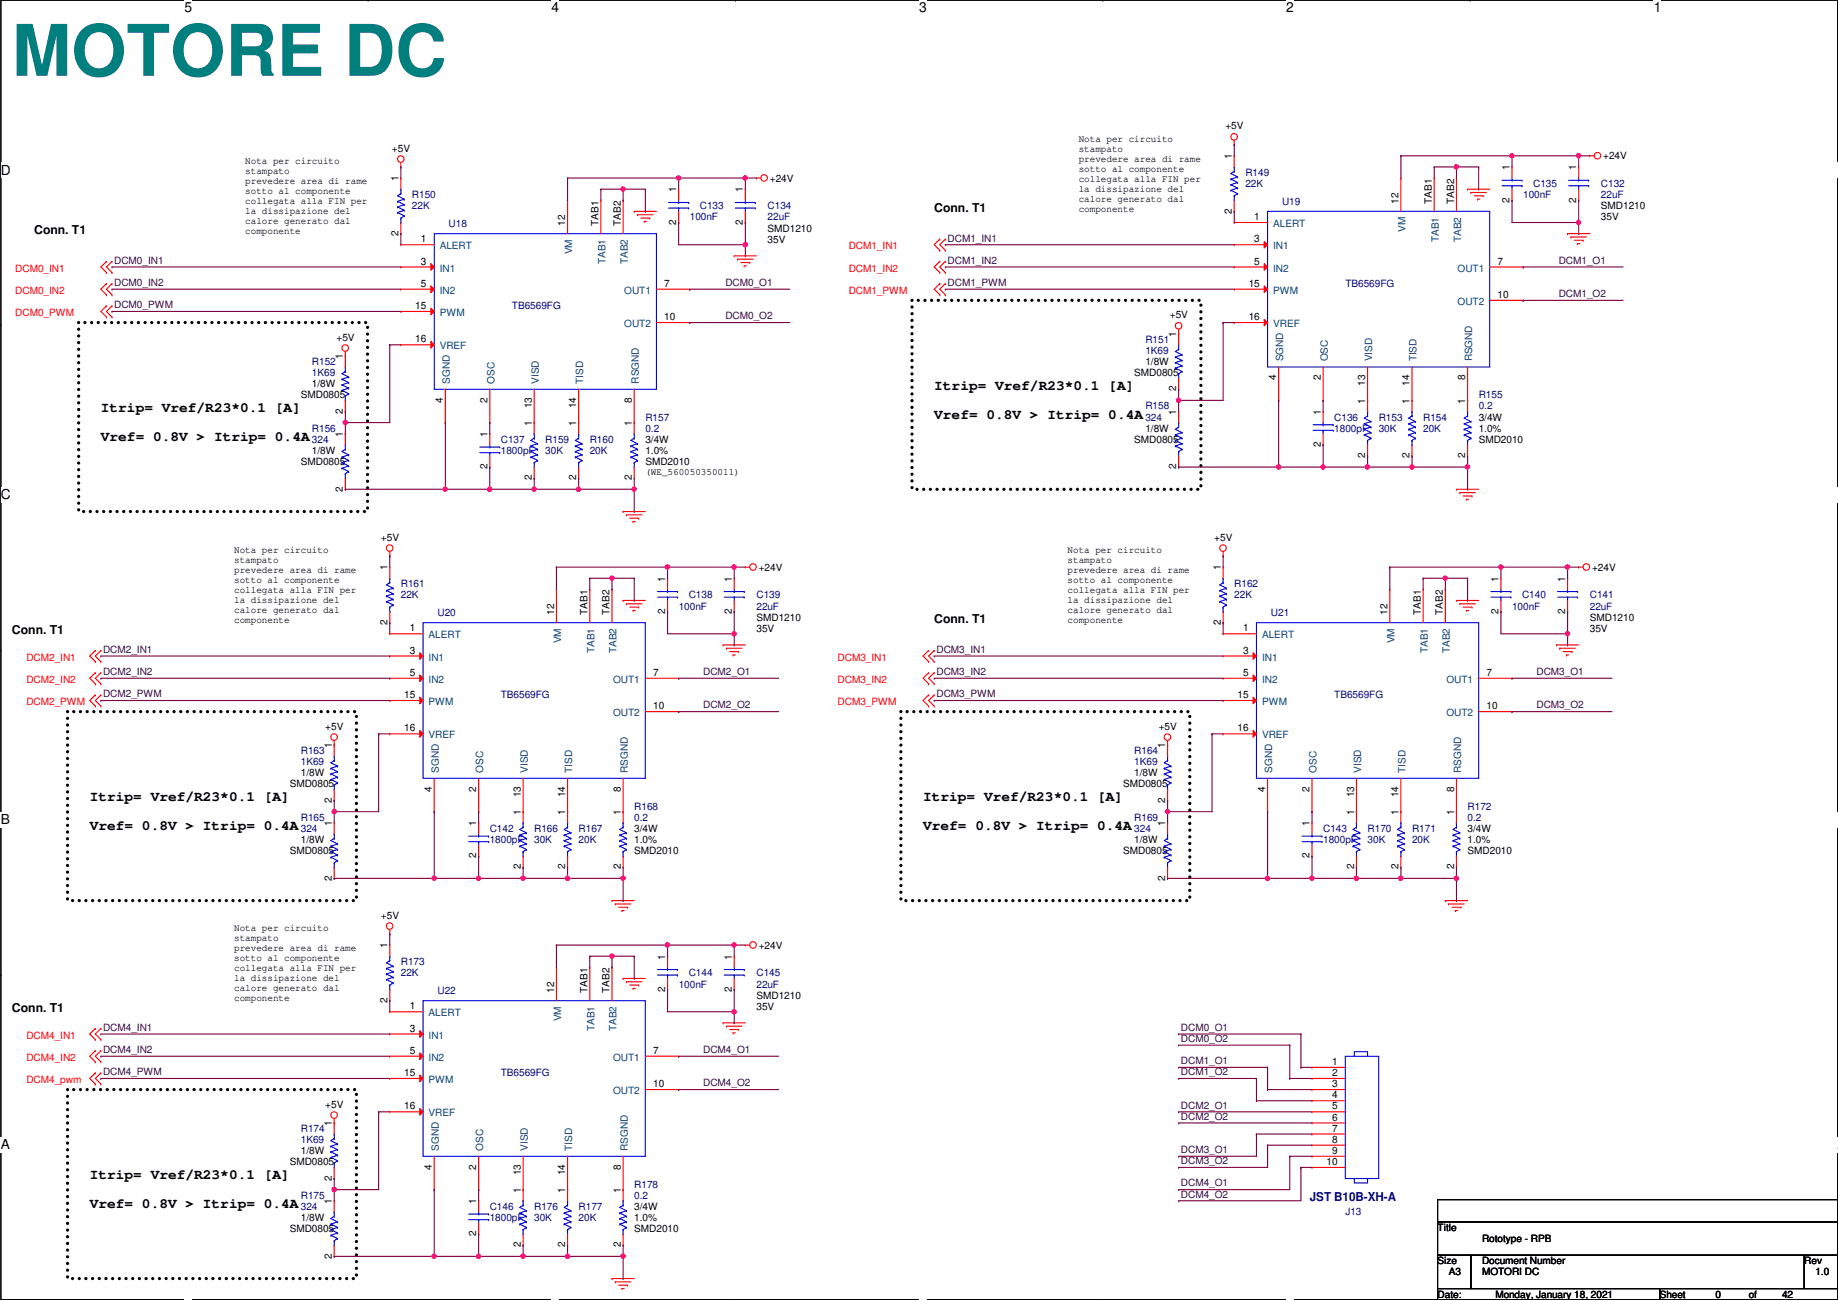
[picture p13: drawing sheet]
<svg xmlns="http://www.w3.org/2000/svg" width="420mm" height="297mm" viewBox="0 0 420 297" stroke-linecap="round" stroke-linejoin="round" font-family="sans-serif">
<defs><g id="words">
<text font-size="16.3" fill="#007f7f" x="2.7" y="17.3">MOTORE DC</text>
<g font-size="3.3">
<text x="213.6" y="89.1">Itrip= Vref/R23*0.1 [A]</text>
<text x="23.1" y="94.2">Itrip= Vref/R23*0.1 [A]</text>
<text x="213.6" y="95.7">Vref= 0.8V &gt; Itrip= 0.4A</text>
<text x="23.1" y="100.8">Vref= 0.8V &gt; Itrip= 0.4A</text>
<text x="20.5" y="183.1">Itrip= Vref/R23*0.1 [A]</text>
<text x="211" y="183.1">Itrip= Vref/R23*0.1 [A]</text>
<text x="20.5" y="189.7">Vref= 0.8V &gt; Itrip= 0.4A</text>
<text x="211" y="189.7">Vref= 0.8V &gt; Itrip= 0.4A</text>
<text x="20.5" y="269.5">Itrip= Vref/R23*0.1 [A]</text>
<text x="20.5" y="276.1">Vref= 0.8V &gt; Itrip= 0.4A</text>
</g>
<g font-size="3.1">
<text x="42.2" y="2.8">5</text>
<text x="126.1" y="2.8">4</text>
<text x="210.1" y="2.8">3</text>
<text x="294" y="2.8">2</text>
<text x="378" y="2.8">1</text>
<text x=".2" y="39.9">D</text>
<text x=".2" y="114.1">C</text>
<text x=".2" y="188.4">B</text>
<text x=".2" y="262.6">A</text>
<text x="420.1" y="262.6">A</text>
</g>
<g font-size="2.8">
<text x="7.8" y="53.5">Conn. T1</text>
<text x="213.6" y="48.4">Conn. T1</text>
<text x="213.6" y="142.4">Conn. T1</text>
<text x="2.7" y="144.9">Conn. T1</text>
<text x="2.7" y="231.3">Conn. T1</text>
</g>
<text font-size="2.8" fill="#00007f" x="299.4" y="274.4">JST B10B-XH-A</text>
<g font-size="2.3">
<text x="280.1" y="29.5">+5V</text>
<text x="89.6" y="34.6">+5V</text>
<text x="246.6" y="32.4">Nota per circuito</text>
<text x="246.6" y="34.7">stampato</text>
<text x="56.1" y="37.5">Nota per circuito</text>
<text x="56.1" y="39.8">stampato</text>
<text x="91.1" y="41.4" transform="rotate(-90 91.1 41.4)">1</text>
<text x="176" y="41.5">+24V</text>
<text x="246.6" y="37">prevedere area di rame</text>
<text x="246.6" y="39.2">sotto al componente</text>
<text x="246.6" y="41.5">collegata alla FIN per</text>
<text x="281.6" y="36.4" transform="rotate(-90 281.6 36.4)">1</text>
<text x="345.1" y="38.9" transform="rotate(-90 345.1 38.9)">1</text>
<text x="360.3" y="38.9" transform="rotate(-90 360.3 38.9)">1</text>
<text x="366.5" y="36.4">+24V</text>
<text x="56.1" y="42">prevedere area di rame</text>
<text x="56.1" y="44.3">sotto al componente</text>
<text x="56.1" y="46.6">collegata alla FIN per</text>
<text x="154.6" y="44" transform="rotate(-90 154.6 44)">1</text>
<text x="169.8" y="44" transform="rotate(-90 169.8 44)">1</text>
<text x="246.6" y="43.8">la dissipazione del</text>
<text x="246.6" y="46.1">calore generato dal</text>
<text x="319.7" y="46.5" transform="rotate(-90 319.7 46.5)">12</text>
<text x="327.3" y="46.5" transform="rotate(-90 327.3 46.5)">TAB1</text>
<text x="332.4" y="46.5" transform="rotate(-90 332.4 46.5)">TAB2</text>
<text x="345.1" y="46.3" transform="rotate(-90 345.1 46.3)">2</text>
<text x="360.3" y="46.3" transform="rotate(-90 360.3 46.3)">2</text>
<text x="366" y="47.8">SMD1210</text>
<text x="56.1" y="48.9">la dissipazione del</text>
<text x="56.1" y="51.2">calore generato dal</text>
<text x="56.1" y="53.5">componente</text>
<text x="91.1" y="53.9" transform="rotate(-90 91.1 53.9)">2</text>
<text x="129.2" y="51.6" transform="rotate(-90 129.2 51.6)">12</text>
<text x="136.8" y="51.6" transform="rotate(-90 136.8 51.6)">TAB1</text>
<text x="141.9" y="51.6" transform="rotate(-90 141.9 51.6)">TAB2</text>
<text x="154.6" y="51.4" transform="rotate(-90 154.6 51.4)">2</text>
<text x="169.8" y="51.4" transform="rotate(-90 169.8 51.4)">2</text>
<text x="175.5" y="52.9">SMD1210</text>
<text x="246.6" y="48.4">componente</text>
<text x="281.6" y="48.8" transform="rotate(-90 281.6 48.8)">2</text>
<text x="286.7" y="50.3">1</text>
<text x="366" y="50.4">35V</text>
<text x="96.2" y="55.4">1</text>
<text x="175.5" y="55.5">35V</text>
<text x="286.7" y="55.4">3</text>
<text x="96.2" y="60.5">3</text>
<text x="96.2" y="65.5">5</text>
<text x="151.8" y="65.5">7</text>
<text x="285.4" y="65.5">15</text>
<text x="286.7" y="60.5">5</text>
<text x="342.3" y="60.5">7</text>
<text x="94.9" y="70.6">15</text>
<text x="342.3" y="68.1">10</text>
<text x="76.9" y="77.8">+5V</text>
<text x="151.8" y="73.2">10</text>
<text x="267.4" y="72.7">+5V</text>
<text x="268.9" y="77" transform="rotate(-90 268.9 77)">1</text>
<text x="285.4" y="73.2">16</text>
<text x="78.4" y="82.1" transform="rotate(-90 78.4 82.1)">1</text>
<text x="94.9" y="78.2">16</text>
<text x="261.8" y="83.4">1/8W</text>
<text x="71.3" y="88.5">1/8W</text>
<text x="259.3" y="85.9">SMD0805</text>
<text x="268.9" y="89.5" transform="rotate(-90 268.9 89.5)">2</text>
<text x="291.7" y="86.9" transform="rotate(-90 291.7 86.9)">4</text>
<text x="301.9" y="86.9" transform="rotate(-90 301.9 86.9)">2</text>
<text x="312.1" y="88.2" transform="rotate(-90 312.1 88.2)">13</text>
<text x="322.2" y="88.2" transform="rotate(-90 322.2 88.2)">14</text>
<text x="334.9" y="86.9" transform="rotate(-90 334.9 86.9)">8</text>
<text x="68.8" y="91">SMD0805</text>
<text x="78.4" y="94.5" transform="rotate(-90 78.4 94.5)">2</text>
<text x="101.2" y="92" transform="rotate(-90 101.2 92)">4</text>
<text x="111.4" y="92" transform="rotate(-90 111.4 92)">2</text>
<text x="121.6" y="93.3" transform="rotate(-90 121.6 93.3)">13</text>
<text x="131.7" y="93.3" transform="rotate(-90 131.7 93.3)">14</text>
<text x="144.4" y="92" transform="rotate(-90 144.4 92)">8</text>
<text x="268.9" y="94.8" transform="rotate(-90 268.9 94.8)">1</text>
<text x="301.9" y="94.8" transform="rotate(-90 301.9 94.8)">1</text>
<text x="312.1" y="92.2" transform="rotate(-90 312.1 92.2)">1</text>
<text x="322.2" y="92.2" transform="rotate(-90 322.2 92.2)">1</text>
<text x="334.9" y="92.2" transform="rotate(-90 334.9 92.2)">1</text>
<text x="78.4" y="99.9" transform="rotate(-90 78.4 99.9)">1</text>
<text x="111.4" y="99.9" transform="rotate(-90 111.4 99.9)">1</text>
<text x="121.6" y="97.3" transform="rotate(-90 121.6 97.3)">1</text>
<text x="131.7" y="97.3" transform="rotate(-90 131.7 97.3)">1</text>
<text x="144.4" y="97.3" transform="rotate(-90 144.4 97.3)">1</text>
<text x="147.5" y="101.2">3/4W</text>
<text x="259.3" y="101.2">SMD0805</text>
<text x="261.8" y="98.6">1/8W</text>
<text x="338" y="96.1">3/4W</text>
<text x="338" y="98.6">1.0%</text>
<text x="338" y="101.2">SMD2010</text>
<text x="68.8" y="106.3">SMD0805</text>
<text x="71.3" y="103.7">1/8W</text>
<text x="111.4" y="107.2" transform="rotate(-90 111.4 107.2)">2</text>
<text x="147.5" y="103.7">1.0%</text>
<text x="147.5" y="106.3">SMD2010</text>
<text x="268.9" y="107.2" transform="rotate(-90 268.9 107.2)">2</text>
<text x="301.9" y="102.2" transform="rotate(-90 301.9 102.2)">2</text>
<text x="312.1" y="104.7" transform="rotate(-90 312.1 104.7)">2</text>
<text x="322.2" y="104.7" transform="rotate(-90 322.2 104.7)">2</text>
<text x="334.9" y="104.7" transform="rotate(-90 334.9 104.7)">2</text>
<text x="78.4" y="112.3" transform="rotate(-90 78.4 112.3)">2</text>
<text x="121.6" y="109.8" transform="rotate(-90 121.6 109.8)">2</text>
<text x="131.7" y="109.8" transform="rotate(-90 131.7 109.8)">2</text>
<text x="144.4" y="109.8" transform="rotate(-90 144.4 109.8)">2</text>
<text x="147.5" y="108.6">(WE_560050350011)</text>
<text x="87.1" y="123.5">+5V</text>
<text x="277.6" y="123.5">+5V</text>
<text x="53.5" y="126.4">Nota per circuito</text>
<text x="53.5" y="128.7">stampato</text>
<text x="53.5" y="130.9">prevedere area di rame</text>
<text x="88.6" y="130.3" transform="rotate(-90 88.6 130.3)">1</text>
<text x="173.4" y="130.4">+24V</text>
<text x="244" y="126.4">Nota per circuito</text>
<text x="244" y="128.7">stampato</text>
<text x="244" y="130.9">prevedere area di rame</text>
<text x="279" y="130.3" transform="rotate(-90 279 130.3)">1</text>
<text x="363.9" y="130.4">+24V</text>
<text x="53.5" y="133.2">sotto al componente</text>
<text x="53.5" y="135.5">collegata alla FIN per</text>
<text x="53.5" y="137.8">la dissipazione del</text>
<text x="152" y="132.9" transform="rotate(-90 152 132.9)">1</text>
<text x="167.3" y="132.9" transform="rotate(-90 167.3 132.9)">1</text>
<text x="244" y="133.2">sotto al componente</text>
<text x="244" y="135.5">collegata alla FIN per</text>
<text x="244" y="137.8">la dissipazione del</text>
<text x="342.5" y="132.9" transform="rotate(-90 342.5 132.9)">1</text>
<text x="357.8" y="132.9" transform="rotate(-90 357.8 132.9)">1</text>
<text x="53.5" y="140.1">calore generato dal</text>
<text x="53.5" y="142.4">componente</text>
<text x="88.6" y="142.8" transform="rotate(-90 88.6 142.8)">2</text>
<text x="126.6" y="140.5" transform="rotate(-90 126.6 140.5)">12</text>
<text x="134.3" y="140.5" transform="rotate(-90 134.3 140.5)">TAB1</text>
<text x="139.3" y="140.5" transform="rotate(-90 139.3 140.5)">TAB2</text>
<text x="152" y="140.3" transform="rotate(-90 152 140.3)">2</text>
<text x="167.3" y="140.3" transform="rotate(-90 167.3 140.3)">2</text>
<text x="172.9" y="141.8">SMD1210</text>
<text x="244" y="140.1">calore generato dal</text>
<text x="244" y="142.4">componente</text>
<text x="279" y="142.8" transform="rotate(-90 279 142.8)">2</text>
<text x="317.1" y="140.5" transform="rotate(-90 317.1 140.5)">12</text>
<text x="324.8" y="140.5" transform="rotate(-90 324.8 140.5)">TAB1</text>
<text x="329.8" y="140.5" transform="rotate(-90 329.8 140.5)">TAB2</text>
<text x="342.5" y="140.3" transform="rotate(-90 342.5 140.3)">2</text>
<text x="357.8" y="140.3" transform="rotate(-90 357.8 140.3)">2</text>
<text x="363.4" y="141.8">SMD1210</text>
<text x="93.7" y="144.3">1</text>
<text x="93.7" y="149.4">3</text>
<text x="172.9" y="144.4">35V</text>
<text x="284.2" y="144.3">1</text>
<text x="284.2" y="149.4">3</text>
<text x="363.4" y="144.4">35V</text>
<text x="93.7" y="154.4">5</text>
<text x="149.3" y="154.4">7</text>
<text x="284.2" y="154.4">5</text>
<text x="339.8" y="154.4">7</text>
<text x="92.4" y="159.5">15</text>
<text x="282.9" y="159.5">15</text>
<text x="74.4" y="166.7">+5V</text>
<text x="92.4" y="167.1">16</text>
<text x="149.3" y="162.1">10</text>
<text x="264.9" y="166.7">+5V</text>
<text x="282.9" y="167.1">16</text>
<text x="339.8" y="162.1">10</text>
<text x="75.9" y="171" transform="rotate(-90 75.9 171)">1</text>
<text x="266.3" y="171" transform="rotate(-90 266.3 171)">1</text>
<text x="66.2" y="179.9">SMD0805</text>
<text x="68.8" y="177.4">1/8W</text>
<text x="256.7" y="179.9">SMD0805</text>
<text x="259.3" y="177.4">1/8W</text>
<text x="75.9" y="183.4" transform="rotate(-90 75.9 183.4)">2</text>
<text x="98.7" y="180.9" transform="rotate(-90 98.7 180.9)">4</text>
<text x="108.9" y="180.9" transform="rotate(-90 108.9 180.9)">2</text>
<text x="119" y="182.2" transform="rotate(-90 119 182.2)">13</text>
<text x="129.2" y="182.2" transform="rotate(-90 129.2 182.2)">14</text>
<text x="141.9" y="180.9" transform="rotate(-90 141.9 180.9)">8</text>
<text x="266.3" y="183.4" transform="rotate(-90 266.3 183.4)">2</text>
<text x="289.2" y="180.9" transform="rotate(-90 289.2 180.9)">4</text>
<text x="299.4" y="180.9" transform="rotate(-90 299.4 180.9)">2</text>
<text x="309.5" y="182.2" transform="rotate(-90 309.5 182.2)">13</text>
<text x="319.7" y="182.2" transform="rotate(-90 319.7 182.2)">14</text>
<text x="332.4" y="180.9" transform="rotate(-90 332.4 180.9)">8</text>
<text x="75.9" y="188.8" transform="rotate(-90 75.9 188.8)">1</text>
<text x="108.9" y="188.8" transform="rotate(-90 108.9 188.8)">1</text>
<text x="119" y="186.2" transform="rotate(-90 119 186.2)">1</text>
<text x="129.2" y="186.2" transform="rotate(-90 129.2 186.2)">1</text>
<text x="141.9" y="186.2" transform="rotate(-90 141.9 186.2)">1</text>
<text x="145" y="190.1">3/4W</text>
<text x="266.3" y="188.8" transform="rotate(-90 266.3 188.8)">1</text>
<text x="299.4" y="188.8" transform="rotate(-90 299.4 188.8)">1</text>
<text x="309.5" y="186.2" transform="rotate(-90 309.5 186.2)">1</text>
<text x="319.7" y="186.2" transform="rotate(-90 319.7 186.2)">1</text>
<text x="332.4" y="186.2" transform="rotate(-90 332.4 186.2)">1</text>
<text x="335.5" y="190.1">3/4W</text>
<text x="66.2" y="195.2">SMD0805</text>
<text x="68.8" y="192.6">1/8W</text>
<text x="108.9" y="196.1" transform="rotate(-90 108.9 196.1)">2</text>
<text x="145" y="192.6">1.0%</text>
<text x="145" y="195.2">SMD2010</text>
<text x="256.7" y="195.2">SMD0805</text>
<text x="259.3" y="192.6">1/8W</text>
<text x="299.4" y="196.1" transform="rotate(-90 299.4 196.1)">2</text>
<text x="335.5" y="192.6">1.0%</text>
<text x="335.5" y="195.2">SMD2010</text>
<text x="75.9" y="201.2" transform="rotate(-90 75.9 201.2)">2</text>
<text x="119" y="198.7" transform="rotate(-90 119 198.7)">2</text>
<text x="129.2" y="198.7" transform="rotate(-90 129.2 198.7)">2</text>
<text x="141.9" y="198.7" transform="rotate(-90 141.9 198.7)">2</text>
<text x="266.3" y="201.2" transform="rotate(-90 266.3 201.2)">2</text>
<text x="309.5" y="198.7" transform="rotate(-90 309.5 198.7)">2</text>
<text x="319.7" y="198.7" transform="rotate(-90 319.7 198.7)">2</text>
<text x="332.4" y="198.7" transform="rotate(-90 332.4 198.7)">2</text>
<text x="87.1" y="209.9">+5V</text>
<text x="53.5" y="212.7">Nota per circuito</text>
<text x="53.5" y="215">stampato</text>
<text x="53.5" y="217.3">prevedere area di rame</text>
<text x="53.5" y="219.6">sotto al componente</text>
<text x="53.5" y="221.9">collegata alla FIN per</text>
<text x="88.6" y="216.7" transform="rotate(-90 88.6 216.7)">1</text>
<text x="152" y="219.2" transform="rotate(-90 152 219.2)">1</text>
<text x="167.3" y="219.2" transform="rotate(-90 167.3 219.2)">1</text>
<text x="173.4" y="216.7">+24V</text>
<text x="53.5" y="224.2">la dissipazione del</text>
<text x="53.5" y="226.4">calore generato dal</text>
<text x="126.6" y="226.9" transform="rotate(-90 126.6 226.9)">12</text>
<text x="134.3" y="226.9" transform="rotate(-90 134.3 226.9)">TAB1</text>
<text x="139.3" y="226.9" transform="rotate(-90 139.3 226.9)">TAB2</text>
<text x="152" y="226.6" transform="rotate(-90 152 226.6)">2</text>
<text x="167.3" y="226.6" transform="rotate(-90 167.3 226.6)">2</text>
<text x="53.5" y="228.7">componente</text>
<text x="88.6" y="229.2" transform="rotate(-90 88.6 229.2)">2</text>
<text x="93.7" y="230.6">1</text>
<text x="172.9" y="228.2">SMD1210</text>
<text x="172.9" y="230.7">35V</text>
<text x="93.7" y="235.7">3</text>
<text x="92.4" y="245.9">15</text>
<text x="93.7" y="240.8">5</text>
<text x="149.3" y="240.8">7</text>
<text x="304.5" y="243.3">1</text>
<text x="304.5" y="245.9">2</text>
<text x="149.3" y="248.4">10</text>
<text x="304.5" y="248.4">3</text>
<text x="304.5" y="251">4</text>
<text x="74.4" y="253.1">+5V</text>
<text x="75.9" y="257.3" transform="rotate(-90 75.9 257.3)">1</text>
<text x="92.4" y="253.5">16</text>
<text x="304.5" y="253.5">5</text>
<text x="304.5" y="256">6</text>
<text x="68.8" y="263.7">1/8W</text>
<text x="304.5" y="258.6">7</text>
<text x="304.5" y="261.1">8</text>
<text x="304.5" y="263.7">9</text>
<text x="66.2" y="266.3">SMD0805</text>
<text x="75.9" y="269.8" transform="rotate(-90 75.9 269.8)">2</text>
<text x="98.7" y="267.3" transform="rotate(-90 98.7 267.3)">4</text>
<text x="108.9" y="267.3" transform="rotate(-90 108.9 267.3)">2</text>
<text x="119" y="268.5" transform="rotate(-90 119 268.5)">13</text>
<text x="129.2" y="268.5" transform="rotate(-90 129.2 268.5)">14</text>
<text x="141.9" y="267.3" transform="rotate(-90 141.9 267.3)">8</text>
<text x="303.2" y="266.2">10</text>
<text x="75.9" y="275.1" transform="rotate(-90 75.9 275.1)">1</text>
<text x="108.9" y="275.1" transform="rotate(-90 108.9 275.1)">1</text>
<text x="119" y="272.6" transform="rotate(-90 119 272.6)">1</text>
<text x="129.2" y="272.6" transform="rotate(-90 129.2 272.6)">1</text>
<text x="141.9" y="272.6" transform="rotate(-90 141.9 272.6)">1</text>
<text x="66.2" y="281.5">SMD0805</text>
<text x="68.8" y="279">1/8W</text>
<text x="145" y="276.4">3/4W</text>
<text x="145" y="279">1.0%</text>
<text x="145" y="281.5">SMD2010</text>
<text x="328.6" y="281.3">Title</text>
<text x="75.9" y="287.6" transform="rotate(-90 75.9 287.6)">2</text>
<text x="108.9" y="282.5" transform="rotate(-90 108.9 282.5)">2</text>
<text x="119" y="285" transform="rotate(-90 119 285)">2</text>
<text x="129.2" y="285" transform="rotate(-90 129.2 285)">2</text>
<text x="141.9" y="285" transform="rotate(-90 141.9 285)">2</text>
<text x="338.8" y="283.8">Rototype - RPB</text>
<text x="328.6" y="288.9">Size</text>
<text x="331.2" y="291.4">A3</text>
<text x="338.8" y="288.9">Document Number</text>
<text x="338.8" y="291.4">MOTORI DC</text>
<text x="412.4" y="288.9">Rev</text>
<text x="415" y="291.4">1.0</text>
<text x="328.6" y="296.5">Date:</text>
<text x="341.8" y="296.5">Monday, January 18, 2021</text>
<text x="379.4" y="296.5">Sheet</text>
<text x="392.1" y="296.5">0</text>
<text x="399.7" y="296.5">of</text>
<text x="407.4" y="296.5">42</text>
</g>
<g font-size="2.3" fill="#00007f">
<text x="284.7" y="40.2">R149</text>
<text x="94.2" y="45.3">R150</text>
<text x="94.2" y="47.8">22K</text>
<text x="160" y="47.8">C133</text>
<text x="175.5" y="47.8">C134</text>
<text x="284.7" y="42.8">22K</text>
<text x="293.1" y="46.8">U19</text>
<text x="348.2" y="45.3">100nF</text>
<text x="350.5" y="42.8">C135</text>
<text x="366" y="42.8">C132</text>
<text x="366" y="45.3">22uF</text>
<text x="102.6" y="51.9">U18</text>
<text x="157.7" y="50.4">100nF</text>
<text x="175.5" y="50.4">22uF</text>
<text x="307.5" y="65.6">TB6569FG</text>
<text x="117" y="70.7">TB6569FG</text>
<text x="71.3" y="83.4">R152</text>
<text x="261.8" y="78.3">R151</text>
<text x="261.8" y="80.9">1K69</text>
<text x="71.3" y="85.9">1K69</text>
<text x="261.8" y="93.6">R158</text>
<text x="338" y="91">R155</text>
<text x="338" y="93.6">0.2</text>
<text x="71.3" y="98.6">R156</text>
<text x="71.3" y="101.2">324</text>
<text x="114.5" y="101.2">C137</text>
<text x="124.7" y="101.2">R159</text>
<text x="134.8" y="101.2">R160</text>
<text x="147.5" y="96.1">R157</text>
<text x="147.5" y="98.6">0.2</text>
<text x="261.8" y="96.1">324</text>
<text x="305" y="96.1">C136</text>
<text x="305" y="98.6">1800pF</text>
<text x="315.2" y="96.1">R153</text>
<text x="315.2" y="98.6">30K</text>
<text x="325.3" y="96.1">R154</text>
<text x="325.3" y="98.6">20K</text>
<text x="114.5" y="103.7">1800pF</text>
<text x="124.7" y="103.7">30K</text>
<text x="134.8" y="103.7">20K</text>
<text x="91.6" y="134.2">R161</text>
<text x="91.6" y="136.7">22K</text>
<text x="157.4" y="136.7">C138</text>
<text x="172.9" y="136.7">C139</text>
<text x="282.1" y="134.2">R162</text>
<text x="282.1" y="136.7">22K</text>
<text x="347.9" y="136.7">C140</text>
<text x="363.4" y="136.7">C141</text>
<text x="100" y="140.8">U20</text>
<text x="155.1" y="139.3">100nF</text>
<text x="172.9" y="139.3">22uF</text>
<text x="290.5" y="140.8">U21</text>
<text x="345.6" y="139.3">100nF</text>
<text x="363.4" y="139.3">22uF</text>
<text x="114.5" y="159.6">TB6569FG</text>
<text x="305" y="159.6">TB6569FG</text>
<text x="68.8" y="172.3">R163</text>
<text x="259.3" y="172.3">R164</text>
<text x="68.8" y="174.8">1K69</text>
<text x="259.3" y="174.8">1K69</text>
<text x="145" y="185">R168</text>
<text x="335.5" y="185">R172</text>
<text x="68.8" y="187.5">R165</text>
<text x="68.8" y="190.1">324</text>
<text x="112" y="190.1">C142</text>
<text x="122.1" y="190.1">R166</text>
<text x="132.3" y="190.1">R167</text>
<text x="145" y="187.5">0.2</text>
<text x="259.3" y="187.5">R169</text>
<text x="259.3" y="190.1">324</text>
<text x="302.5" y="190.1">C143</text>
<text x="312.6" y="190.1">R170</text>
<text x="322.8" y="190.1">R171</text>
<text x="335.5" y="187.5">0.2</text>
<text x="112" y="192.6">1800pF</text>
<text x="122.1" y="192.6">30K</text>
<text x="132.3" y="192.6">20K</text>
<text x="302.5" y="192.6">1800pF</text>
<text x="312.6" y="192.6">30K</text>
<text x="322.8" y="192.6">20K</text>
<text x="91.6" y="220.6">R173</text>
<text x="91.6" y="223.1">22K</text>
<text x="100" y="227.2">U22</text>
<text x="155.1" y="225.6">100nF</text>
<text x="157.4" y="223.1">C144</text>
<text x="172.9" y="223.1">C145</text>
<text x="172.9" y="225.6">22uF</text>
<text x="114.5" y="246">TB6569FG</text>
<text x="68.8" y="258.7">R174</text>
<text x="68.8" y="261.2">1K69</text>
<text x="68.8" y="273.9">R175</text>
<text x="145" y="271.4">R178</text>
<text x="145" y="273.9">0.2</text>
<text x="68.8" y="276.4">324</text>
<text x="112" y="276.4">C146</text>
<text x="112" y="279">1800pF</text>
<text x="122.1" y="276.4">R176</text>
<text x="122.1" y="279">30K</text>
<text x="132.3" y="276.4">R177</text>
<text x="132.3" y="279">20K</text>
<text x="307.5" y="277.7">J13</text>
</g>
<g font-size="2.3" fill="#00407f">
<text x="291" y="51.9">ALERT</text>
<text x="321.3" y="53" transform="rotate(-90 321.3 53)">VM</text>
<text x="100.5" y="57">ALERT</text>
<text x="130.8" y="58.1" transform="rotate(-90 130.8 58.1)">VM</text>
<text x="291" y="57">IN1</text>
<text x="328.9" y="55.3" transform="rotate(-90 328.9 55.3)">TAB1</text>
<text x="334" y="55.3" transform="rotate(-90 334 55.3)">TAB2</text>
<text x="100.5" y="62.1">IN1</text>
<text x="138.4" y="60.4" transform="rotate(-90 138.4 60.4)">TAB1</text>
<text x="143.5" y="60.4" transform="rotate(-90 143.5 60.4)">TAB2</text>
<text x="291" y="62.1">IN2</text>
<text x="333.2" y="62.1">OUT1</text>
<text x="100.5" y="67.1">IN2</text>
<text x="142.7" y="67.1">OUT1</text>
<text x="291" y="67.1">PWM</text>
<text x="333.2" y="69.7">OUT2</text>
<text x="100.5" y="72.2">PWM</text>
<text x="142.7" y="74.8">OUT2</text>
<text x="291" y="74.8">VREF</text>
<text x="100.5" y="79.8">VREF</text>
<text x="293.4" y="82.6" transform="rotate(-90 293.4 82.6)">SGND</text>
<text x="303.5" y="82.6" transform="rotate(-90 303.5 82.6)">OSC</text>
<text x="313.7" y="82.6" transform="rotate(-90 313.7 82.6)">VISD</text>
<text x="323.8" y="82.6" transform="rotate(-90 323.8 82.6)">TISD</text>
<text x="336.5" y="82.6" transform="rotate(-90 336.5 82.6)">RSGND</text>
<text x="102.9" y="87.7" transform="rotate(-90 102.9 87.7)">SGND</text>
<text x="113" y="87.7" transform="rotate(-90 113 87.7)">OSC</text>
<text x="123.2" y="87.7" transform="rotate(-90 123.2 87.7)">VISD</text>
<text x="133.3" y="87.7" transform="rotate(-90 133.3 87.7)">TISD</text>
<text x="146" y="87.7" transform="rotate(-90 146 87.7)">RSGND</text>
<text x="98" y="145.9">ALERT</text>
<text x="128.3" y="147" transform="rotate(-90 128.3 147)">VM</text>
<text x="135.9" y="149.3" transform="rotate(-90 135.9 149.3)">TAB1</text>
<text x="141" y="149.3" transform="rotate(-90 141 149.3)">TAB2</text>
<text x="288.5" y="145.9">ALERT</text>
<text x="318.8" y="147" transform="rotate(-90 318.8 147)">VM</text>
<text x="326.4" y="149.3" transform="rotate(-90 326.4 149.3)">TAB1</text>
<text x="331.5" y="149.3" transform="rotate(-90 331.5 149.3)">TAB2</text>
<text x="98" y="151">IN1</text>
<text x="288.5" y="151">IN1</text>
<text x="98" y="156">IN2</text>
<text x="98" y="161.1">PWM</text>
<text x="140.2" y="156">OUT1</text>
<text x="288.5" y="156">IN2</text>
<text x="288.5" y="161.1">PWM</text>
<text x="330.7" y="156">OUT1</text>
<text x="140.2" y="163.7">OUT2</text>
<text x="330.7" y="163.7">OUT2</text>
<text x="98" y="168.7">VREF</text>
<text x="288.5" y="168.7">VREF</text>
<text x="100.3" y="176.6" transform="rotate(-90 100.3 176.6)">SGND</text>
<text x="110.5" y="176.6" transform="rotate(-90 110.5 176.6)">OSC</text>
<text x="120.6" y="176.6" transform="rotate(-90 120.6 176.6)">VISD</text>
<text x="130.8" y="176.6" transform="rotate(-90 130.8 176.6)">TISD</text>
<text x="143.5" y="176.6" transform="rotate(-90 143.5 176.6)">RSGND</text>
<text x="290.8" y="176.6" transform="rotate(-90 290.8 176.6)">SGND</text>
<text x="301" y="176.6" transform="rotate(-90 301 176.6)">OSC</text>
<text x="311.1" y="176.6" transform="rotate(-90 311.1 176.6)">VISD</text>
<text x="321.3" y="176.6" transform="rotate(-90 321.3 176.6)">TISD</text>
<text x="334" y="176.6" transform="rotate(-90 334 176.6)">RSGND</text>
<text x="98" y="232.2">ALERT</text>
<text x="128.3" y="233.3" transform="rotate(-90 128.3 233.3)">VM</text>
<text x="98" y="237.3">IN1</text>
<text x="135.9" y="235.6" transform="rotate(-90 135.9 235.6)">TAB1</text>
<text x="141" y="235.6" transform="rotate(-90 141 235.6)">TAB2</text>
<text x="98" y="242.4">IN2</text>
<text x="140.2" y="242.4">OUT1</text>
<text x="98" y="247.5">PWM</text>
<text x="140.2" y="250">OUT2</text>
<text x="98" y="255.1">VREF</text>
<text x="100.3" y="262.9" transform="rotate(-90 100.3 262.9)">SGND</text>
<text x="110.5" y="262.9" transform="rotate(-90 110.5 262.9)">OSC</text>
<text x="120.6" y="262.9" transform="rotate(-90 120.6 262.9)">VISD</text>
<text x="130.8" y="262.9" transform="rotate(-90 130.8 262.9)">TISD</text>
<text x="143.5" y="262.9" transform="rotate(-90 143.5 262.9)">RSGND</text>
</g>
<g font-size="2.3" fill="#f00">
<text x="194" y="57">DCM1_IN1</text>
<text x="3.5" y="62.1">DCM0_IN1</text>
<text x="194" y="62.1">DCM1_IN2</text>
<text x="3.5" y="67.1">DCM0_IN2</text>
<text x="194" y="67.1">DCM1_PWM</text>
<text x="3.5" y="72.2">DCM0_PWM</text>
<text x="6" y="151">DCM2_IN1</text>
<text x="191.5" y="151">DCM3_IN1</text>
<text x="6" y="156">DCM2_IN2</text>
<text x="6" y="161.1">DCM2_PWM</text>
<text x="191.5" y="156">DCM3_IN2</text>
<text x="191.5" y="161.1">DCM3_PWM</text>
<text x="6" y="237.3">DCM4_IN1</text>
<text x="6" y="242.4">DCM4_IN2</text>
<text x="6" y="247.5">DCM4_pwm</text>
</g>
<g font-size="2.3" fill="#400040">
<text x="216.6" y="55.2">DCM1_IN1</text>
<text x="26.1" y="60.3">DCM0_IN1</text>
<text x="26.1" y="65.4">DCM0_IN2</text>
<text x="165.8" y="65.4">DCM0_O1</text>
<text x="216.6" y="60.3">DCM1_IN2</text>
<text x="216.6" y="65.4">DCM1_PWM</text>
<text x="356.3" y="60.3">DCM1_O1</text>
<text x="26.1" y="70.4">DCM0_PWM</text>
<text x="356.3" y="67.9">DCM1_O2</text>
<text x="165.8" y="73">DCM0_O2</text>
<text x="23.6" y="149.2">DCM2_IN1</text>
<text x="214.1" y="149.2">DCM3_IN1</text>
<text x="23.6" y="154.3">DCM2_IN2</text>
<text x="160.7" y="154.3">DCM2_O1</text>
<text x="214.1" y="154.3">DCM3_IN2</text>
<text x="351.2" y="154.3">DCM3_O1</text>
<text x="23.6" y="159.3">DCM2_PWM</text>
<text x="160.7" y="161.9">DCM2_O2</text>
<text x="214.1" y="159.3">DCM3_PWM</text>
<text x="351.2" y="161.9">DCM3_O2</text>
<text x="23.6" y="235.5">DCM4_IN1</text>
<text x="269.9" y="235.5">DCM0_O1</text>
<text x="269.9" y="238.1">DCM0_O2</text>
<text x="23.6" y="240.6">DCM4_IN2</text>
<text x="23.6" y="245.7">DCM4_PWM</text>
<text x="160.7" y="240.6">DCM4_O1</text>
<text x="269.9" y="243.2">DCM1_O1</text>
<text x="269.9" y="245.7">DCM1_O2</text>
<text x="160.7" y="248.2">DCM4_O2</text>
<text x="269.9" y="253.3">DCM2_O1</text>
<text x="269.9" y="255.9">DCM2_O2</text>
<text x="269.9" y="263.5">DCM3_O1</text>
<text x="269.9" y="266">DCM3_O2</text>
<text x="269.9" y="273.6">DCM4_O2</text>
<text x="269.9" y="271.1">DCM4_O1</text>
</g>
</g></defs>
<path d="M.2 0h419.9v297h-419.9z" fill="none" stroke="#000" stroke-width=".25"/>
<g fill="#fff">
<path d="M42.2 0h1.7v3.5h-1.7z"/>
<path d="M42.2 297l1.7 .1z"/>
</g>
<path d="M84.1 0h.1M84.1 297h.1" fill="none" stroke="#000" stroke-width=".25"/>
<g fill="#fff">
<path d="M126.1 0h1.7v3.5h-1.7z"/>
<path d="M126.1 297l1.7 .1z"/>
</g>
<path d="M168.1 0h.1M168.1 297h.1" fill="none" stroke="#000" stroke-width=".25"/>
<g fill="#fff">
<path d="M210.1 0h1.7v3.5h-1.7z"/>
<path d="M210.1 297l1.7 .1z"/>
</g>
<path d="M252.1 0h.1M252.1 297h.1" fill="none" stroke="#000" stroke-width=".25"/>
<g fill="#fff">
<path d="M294 0h1.8v3.5h-1.8z"/>
<path d="M294 297l1.8 .1z"/>
</g>
<path d="M336.1 0h.1M336.1 297h.1" fill="none" stroke="#000" stroke-width=".25"/>
<g fill="#fff">
<path d="M378 0h1.8v3.5h-1.8z"/>
<path d="M378 297l1.8 .1z"/>
<path d="M.2 37.1h2.2v3.5h-2.2z"/>
<path d="M420.1 37.1h.1v3.5h-.1z"/>
<path d="M.2 111.3h2.2v3.5h-2.2z"/>
<path d="M420.1 111.3h.1v3.5h-.1z"/>
</g>
<path d="M.2 74.3h.1M420.1 74.3h.1" fill="none" stroke="#000" stroke-width=".25"/>
<g fill="#fff">
<path d="M.2 185.6h2.1v3.5h-2.1z"/>
<path d="M420.1 185.6h.1v3.5h-.1z"/>
</g>
<path d="M.2 148.5h.1M420.1 148.5h.1" fill="none" stroke="#000" stroke-width=".25"/>
<path d="M.2 148.5h.1M420.1 148.5h.1" fill="none" stroke="#000" stroke-width=".23"/>
<g fill="#fff">
<path d="M.2 259.8h2.1v3.5h-2.1z"/>
<path d="M420.1 259.8h.1v3.5h-.1z"/>
</g>
<path d="M.2 222.7h.1M420.1 222.7h.1M328.6 274.1h91.5v5.1h-91.5zM328.6 279.2h91.5v7.6h-91.5zM328.6 286.8h7.6v7.6h-7.6zM328.6 294.4h50.8v2.6h-50.8zM336.2 286.8h76.2v7.6h-76.2zM379.4 294.4h40.7v2.6h-40.7zM412.4 286.8h7.7v7.6h-7.7z" fill="none" stroke="#000" stroke-width=".25"/>
<path d="M18 73.7h66v43.2h-66zM208.5 68.6h66v43.2h-66zM15.4 162.6h66.1v43.2h-66.1zM205.9 162.6h66.1v43.2h-66.1zM15.4 249h66.1v43.1h-66.1z" fill="none" stroke="#000" stroke-width=".76" stroke-dasharray="0 1.5"/>
<g fill="none" stroke="#f00" stroke-width=".25">
<path d="M91.6 38.1h.1M91.6 37.1v1M282.1 33.1h.1M282.1 32v1.1M363.4 35.6h.1M363.4 35.6h1M24.3 59.7h.1M24.3 59.7l-1.2 1.3 1.2 1.3M25.6 59.7h.1M25.6 59.7l-1.3 1.3 1.3 1.3M91.6 40.7h.1M91.6 53.4h.1"/>
<path d="M91.6 40.7v2.5M91.6 50.8v2.6M145 48.3h.1M145 48.3h5.1M145.7 49.1h.1M145.7 49.1h3.6M146.5 49.8h2M147.3 50.6h.1M147.3 50.6h.5M148.5 49.8h.1M167.8 58.5h.1M167.8 58.5h5.1"/>
<path d="M168.6 59.2h.1M168.6 59.2h3.6M169.4 60h2M171.4 60h.1M172.9 40.7h.1M172.9 40.7h1M214.8 54.7h.1M214.8 57.2h.1M214.8 59.7h.1M214.8 54.7l-1.2 1.2 1.2 1.3M214.8 59.7l-1.2 1.3 1.2 1.3M216.1 54.7h.1"/>
<path d="M216.1 57.2h.1M216.1 59.7h.1M216.1 54.7l-1.3 1.2 1.3 1.3M216.1 59.7l-1.3 1.3 1.3 1.3M335.5 43.2h.1M335.5 43.2h5.1M336.2 44h.1M336.2 44h3.6M337 44.7h2M337.8 45.5h.1M337.8 45.5h.5M339 44.7h.1"/>
<path d="M358.3 53.4h.1M358.3 53.4h5.1M359.1 54.1h.1M359.1 54.1h3.6M359.9 54.9h2M360.6 55.7h.1M360.6 55.7h.5M361.9 54.9h.1M24.3 62.3h.1M24.3 64.8h.1M24.3 67.4h.1M24.3 69.9h.1"/>
<path d="M24.3 72.4h.1M24.3 64.8l-1.2 1.3 1.2 1.3M24.3 69.9l-1.2 1.3 1.2 1.2M25.6 62.3h.1M25.6 64.8h.1M25.6 67.4h.1M25.6 69.9h.1M25.6 72.4h.1M25.6 64.8l-1.3 1.3 1.3 1.3M25.6 69.9l-1.3 1.3 1.3 1.2M170.1 60.7h.1M170.1 60.7h.5"/>
<path d="M214.8 62.3h.1M214.8 64.8h.1M214.8 67.4h.1M214.8 64.8l-1.2 1.3 1.2 1.3M216.1 62.3h.1M216.1 64.8h.1M216.1 67.4h.1M216.1 64.8l-1.3 1.3 1.3 1.3M269.4 76.2h.1M269.4 75.2v1M78.9 81.3h.1M78.9 80.3v1"/>
<path d="M142.4 116.9h.1M142.4 116.9h5.1M143.2 117.6h.1M143.2 117.6h3.6M144 118.4h2M144.7 119.2h.1M144.7 119.2h.5M146 118.4h.1M332.9 111.8h.1M332.9 111.8h5.1M333.7 112.6h.1M333.7 112.6h3.6"/>
<path d="M334.5 113.3h2M335.2 114.1h.1M335.2 114.1h.5M336.5 113.3h.1M89.1 127h.1M89.1 126v1M142.4 137.2h.1M142.4 137.2h5.1M143.2 138h.1M143.2 138h3.6M144 138.7h2M144.7 139.5h.1"/>
<path d="M144.7 139.5h.5M146 138.7h.1M170.4 129.6h.1M170.4 129.6h1M279.6 127h.1M279.6 126v1M332.9 137.2h.1M332.9 137.2h5.1M333.7 138h.1M333.7 138h3.6M334.5 138.7h2M335.2 139.5h.1"/>
<path d="M335.2 139.5h.5M336.5 138.7h.1M360.9 129.6h.1M360.9 129.6h1M21.8 148.6h.1M21.8 151.2h.1M21.8 153.7h.1M21.8 156.3h.1M21.8 158.8h.1M21.8 148.6l-1.3 1.3 1.3 1.3M21.8 153.7l-1.3 1.3 1.3 1.3M21.8 158.8l-1.3 1.3 1.3 1.2"/>
<path d="M23.1 148.6h.1M23.1 151.2h.1M23.1 153.7h.1M23.1 156.3h.1M23.1 158.8h.1M23.1 148.6l-1.3 1.3 1.3 1.3M23.1 153.7l-1.3 1.3 1.3 1.3M23.1 158.8l-1.3 1.3 1.3 1.2M165.3 147.4h.1M165.3 147.4h5.1M166.1 148.1h.1M166.1 148.1h3.5"/>
<path d="M166.8 148.9h2.1M167.6 149.6h.1M167.6 149.6h.5M168.9 148.9h.1M212.3 148.6h.1M212.3 151.2h.1M212.3 153.7h.1M212.3 156.3h.1M212.3 158.8h.1M212.3 148.6l-1.3 1.3 1.3 1.3M212.3 153.7l-1.3 1.3 1.3 1.3M212.3 158.8l-1.3 1.3 1.3 1.2"/>
<path d="M213.6 148.6h.1M213.6 151.2h.1M213.6 153.7h.1M213.6 156.3h.1M213.6 158.8h.1M213.6 148.6l-1.3 1.3 1.3 1.3M213.6 153.7l-1.3 1.3 1.3 1.3M213.6 158.8l-1.3 1.3 1.3 1.2M355.8 147.4h.1M355.8 147.4h5.1M356.6 148.1h.1M356.6 148.1h3.5"/>
<path d="M357.3 148.9h2.1M358.1 149.6h.1M358.1 149.6h.5M359.4 148.9h.1M21.8 161.3h.1M23.1 161.3h.1M76.4 170.2h.1M76.4 169.2v1M212.3 161.3h.1M213.6 161.3h.1M266.9 170.2h.1M266.9 169.2v1"/>
<path d="M266.9 188h.1M266.9 188v2.5M266.9 198.2v2.5M89.1 213.4h.1M89.1 212.4v1M139.9 205.8h.1M139.9 205.8h5.1M140.7 206.5h.1M140.7 206.5h3.5M141.4 207.3h2.1M142.2 208.1h.1M142.2 208.1h.5"/>
<path d="M143.5 207.3h.1M170.4 215.9h.1M170.4 215.9h1M266.9 200.7h.1M330.4 205.8h.1M330.4 205.8h5.1M331.2 206.5h.1M331.2 206.5h3.5M331.9 207.3h2.1M332.7 208.1h.1M332.7 208.1h.5M334 207.3h.1"/>
<path d="M21.8 235h.1M21.8 237.5h.1M21.8 235l-1.3 1.3 1.3 1.2M23.1 235h.1M23.1 237.5h.1M23.1 235l-1.3 1.3 1.3 1.2M89.1 231.2h.1M89.1 231.2h7.6M127.2 221h.1M127.2 221v7.6M142.4 223.6h.1M142.4 223.6h5.1"/>
<path d="M143.2 224.3h.1M143.2 224.3h3.6M144 225.1h2M144.7 225.8h.1M144.7 225.8h.5M146 225.1h.1M165.3 233.7h.1M165.3 233.7h5.1M166.1 234.5h.1M166.1 234.5h3.5M166.8 235.2h2.1M167.6 236h.1"/>
<path d="M167.6 236h.5M168.9 235.2h.1M21.8 240.1h.1M21.8 242.6h.1M21.8 245.2h.1M21.8 247.7h.1M21.8 240.1l-1.3 1.2 1.3 1.3M21.8 245.2l-1.3 1.2 1.3 1.3M23.1 240.1h.1M23.1 242.6h.1M23.1 245.2h.1M23.1 247.7h.1"/>
<path d="M23.1 240.1l-1.3 1.2 1.3 1.3M23.1 245.2l-1.3 1.2 1.3 1.3M76.4 256.6h.1M76.4 255.6v1M142.4 271.8h.1M142.4 271.8v2.6M139.9 292.1h.1M139.9 292.1h5.1M140.7 292.9h.1M140.7 292.9h3.5M141.4 293.7h2.1M142.2 294.4h.1"/>
<path d="M142.2 294.4h.5M142.4 284.5h.1M142.4 282v2.5M143.5 293.7h.1"/>
<circle cx="91.6" cy="36.3" r=".75"/>
<circle cx="282.1" cy="31.3" r=".75"/>
<circle cx="365.2" cy="35.6" r=".75"/>
<circle cx="174.7" cy="40.7" r=".75"/>
<circle cx="78.9" cy="79.5" r=".75"/>
<circle cx="269.4" cy="74.4" r=".75"/>
<circle cx="89.1" cy="125.2" r=".75"/>
<circle cx="172.1" cy="129.6" r=".75"/>
<circle cx="279.6" cy="125.2" r=".75"/>
<circle cx="362.6" cy="129.6" r=".75"/>
<circle cx="76.4" cy="168.4" r=".75"/>
<circle cx="266.9" cy="168.4" r=".75"/>
<circle cx="89.1" cy="211.6" r=".75"/>
<circle cx="172.1" cy="215.9" r=".75"/>
<circle cx="76.4" cy="254.8" r=".75"/>
</g>
<g fill="none" stroke="#00f" stroke-width=".25">
<path d="M90.9 48.6h.1M90.9 47.3h.1M90.9 46h.1M90.9 47.3l1.5 .7M90.9 46l1.5 .8M90.9 48.6l1.5 .7M91.6 49.8h.1M91.6 43.2h.1M91.6 50.8h.1M91.6 44.2h.1M91.6 44.2l-.7 .5 1.5 .8M91.6 43.2v1"/>
<path d="M91.6 49.8v1M92.4 48h.1M92.4 46.8h.1M92.4 45.5h.1M92.4 49.3h.1M92.4 48l-1.5 .6M92.4 46.8l-1.5 .5M92.4 45.5l-1.5 .5M92.4 49.3l-.8 .5M266.1 195.9h.1M266.1 194.6h.1M266.1 193.3h.1"/>
<path d="M266.1 194.6l1.6 .8M266.1 193.3l1.6 .8M266.1 195.9l1.6 .7M266.9 197.1h.1M266.9 190.5h.1M266.9 198.2h.1M266.9 191.6h.1M266.9 191.6l-.8 .5 1.6 .7M266.9 190.5v1.1M266.9 197.1v1.1M267.7 195.4h.1M267.7 194.1h.1"/>
<path d="M267.7 192.8h.1M267.7 196.6h.1M267.7 195.4l-1.6 .5M267.7 194.1l-1.6 .5M267.7 192.8l-1.6 .5M267.7 196.6l-.8 .5M96.7 228.6h50.8v35.6h-50.8zM141.7 279.7h.1M141.7 278.4h.1M141.7 277.2h.1M141.7 278.4l1.5 .8M141.7 277.2l1.5 .7"/>
<path d="M141.7 279.7l1.5 .8M142.4 274.4h.1M142.4 275.4h.1M142.4 275.4l-.7 .5 1.5 .7M142.4 274.4v1M143.2 279.2h.1M143.2 277.9h.1M143.2 276.6h.1M143.2 279.2l-1.5 .5M143.2 277.9l-1.5 .5M143.2 276.6l-1.5 .6M142.4 281h.1"/>
<path d="M142.4 282h.1M142.4 281v1M143.2 280.5h.1M143.2 280.5l-.8 .5"/>
</g>
<path d="M96 235.5l.7 .8-.7 .7z" fill="#f00"/>
<path d="M89.1 236.3h.1M89.1 236.3h7.6M96 235.5l.7 .8-.7 .7z" fill="none" stroke="#f00" stroke-width=".25"/>
<path d="M96 240.6l.7 .7-.7 .8z" fill="#f00"/>
<path d="M89.1 241.3h.1M89.1 241.3h7.6M96 240.6l.7 .7-.7 .8z" fill="none" stroke="#f00" stroke-width=".25"/>
<path d="M96 253.3l.7 .7-.7 .8z" fill="#f00"/>
<g fill="none" stroke="#f00" stroke-width=".25">
<path d="M89.1 254h.1M89.1 254h7.6M96 253.3l.7 .7-.7 .8zM147.5 249h7.6M147.5 241.3h7.6M155.1 249h.1M155.1 241.3h.1M99.3 271.8h.1M99.3 264.2v7.6M109.4 271.8h.1M109.4 264.2v7.6M119.6 271.8h.1"/>
<path d="M119.6 264.2v7.6M129.7 271.8h.1M129.7 264.2v7.6M142.4 271.8h.1M142.4 264.2v7.6"/>
</g>
<path d="M96 245.7l.7 .7-.7 .8z" fill="#f00"/>
<path d="M317.7 134.7h.1M317.7 134.7v7.6M279.6 144.8h.1M279.6 144.8h7.6M134.8 221h.1M134.8 221v7.6M139.9 221h.1M139.9 221v7.6M89.1 246.4h.1M89.1 246.4h7.6M96 245.7l.7 .7-.7 .8z" fill="none" stroke="#f00" stroke-width=".25"/>
<path d="M287.2 142.3h50.8v35.5h-50.8z" fill="none" stroke="#00f" stroke-width=".25"/>
<path d="M286.5 149.1l.7 .8-.7 .8z" fill="#f00"/>
<path d="M279.6 149.9h.1M279.6 149.9h7.6M286.5 149.1l.7 .8-.7 .8z" fill="none" stroke="#f00" stroke-width=".25"/>
<path d="M286.5 154.2l.7 .8-.7 .7z" fill="#f00"/>
<path d="M279.6 155h.1M279.6 155h7.6M286.5 154.2l.7 .8-.7 .7z" fill="none" stroke="#f00" stroke-width=".25"/>
<path d="M286.5 166.9l.7 .8-.7 .7z" fill="#f00"/>
<g fill="none" stroke="#f00" stroke-width=".25">
<path d="M338 155h7.6M345.6 155h.1M279.6 167.7h.1M279.6 167.7h7.6M286.5 166.9l.7 .8-.7 .7zM289.8 177.8v7.7M299.9 177.8v7.7M310.1 177.8v7.7M320.2 177.8v7.7M332.9 177.8v7.7M338 162.6h7.6M345.6 162.6h.1"/>
<path d="M289.8 185.5h.1M299.9 185.5h.1M310.1 185.5h.1M320.2 185.5h.1M332.9 185.5h.1"/>
</g>
<path d="M286.5 159.3l.7 .8-.7 .7z" fill="#f00"/>
<path d="M282.1 50.8h.1M282.1 50.8h7.7M320.2 40.7h.1M320.2 40.7v7.6M325.3 134.7h.1M325.3 134.7v7.6M330.4 134.7h.1M330.4 134.7v7.6M286.5 159.3l.7 .8-.7 .7zM279.6 160.1h.1M279.6 160.1h7.6" fill="none" stroke="#f00" stroke-width=".25"/>
<path d="M289.8 48.3h50.8v35.6h-50.8z" fill="none" stroke="#00f" stroke-width=".25"/>
<path d="M289 55.2l.8 .7-.8 .8z" fill="#f00"/>
<path d="M282.1 55.9h.1M282.1 55.9h7.7M289 55.2l.8 .7-.8 .8z" fill="none" stroke="#f00" stroke-width=".25"/>
<path d="M289 60.2l.8 .8-.8 .8z" fill="#f00"/>
<path d="M282.1 61h.1M282.1 61h7.7M289 60.2l.8 .8-.8 .8z" fill="none" stroke="#f00" stroke-width=".25"/>
<path d="M289 72.9l.8 .8-.8 .8z" fill="#f00"/>
<g fill="none" stroke="#f00" stroke-width=".25">
<path d="M282.1 73.7h.1M282.1 73.7h7.7M289 72.9l.8 .8-.8 .8zM340.6 68.6h7.6M340.6 61h7.6M348.2 68.6h.1M348.2 61h.1M292.3 91.5h.1M292.3 83.9v7.6M302.5 91.5h.1M302.5 83.9v7.6M312.6 91.5h.1"/>
<path d="M312.6 83.9v7.6M322.8 91.5h.1M322.8 83.9v7.6M335.5 91.5h.1M335.5 83.9v7.6"/>
</g>
<path d="M289 65.3l.8 .8-.8 .7z" fill="#f00"/>
<g fill="none" stroke="#f00" stroke-width=".25">
<path d="M91.6 55.9h.1M91.6 55.9h7.7M129.7 45.8h.1M129.7 45.8v7.6M327.9 40.7h.1M327.9 40.7v7.6M332.9 40.7h.1M332.9 40.7v7.6M269.4 76.2h.1M269.4 76.2v2.6M282.1 66.1h.1M282.1 66.1h7.7"/>
<path d="M289 65.3l.8 .8-.8 .7zM78.9 81.3h.1M78.9 94h.1M78.9 81.3v2.6M78.9 91.5v2.5M112 99.1h.1M112 99.1v2.5M132.3 96.6h.1M132.3 96.6v2.5M269.4 88.9h.1M269.4 86.4v2.5M302.5 94h.1"/>
<path d="M302.5 94v2.6M302.5 99.1v2.5M112 106.7h.1M112 104.2v2.5M132.3 109.3h.1M132.3 106.7v2.6M302.5 101.6h.1M89.1 129.6h.1M89.1 129.6v2.5M89.1 139.7v2.6M152.6 132.1h.1M152.6 139.7h.1"/>
<path d="M152.6 132.1v2.6M152.6 137.2v2.5M89.1 142.3h.1M76.4 188h.1M76.4 188v2.5M76.4 198.2v2.5M332.9 185.5h.1M332.9 198.2h.1M332.9 185.5v2.5M332.9 195.6v2.6M76.4 200.7h.1M76.4 256.6h.1"/>
<path d="M76.4 256.6v2.5M76.4 269.3h.1M76.4 266.7v2.6"/>
</g>
<g fill="none" stroke="#00f" stroke-width=".25">
<path d="M99.3 53.4h50.8v35.5h-50.8zM269.4 78.8h.1M269.4 79.8h.1M269.4 79.8l-.7 .5 1.5 .8M269.4 78.8v1M78.2 89.2h.1M78.2 87.9h.1M78.2 86.7h.1M78.2 87.9l1.5 .8M78.2 86.7l1.5 .7M78.2 89.2l1.5 .8M78.9 90.5h.1"/>
<path d="M78.9 83.9h.1M78.9 91.5h.1M78.9 84.9h.1M78.9 84.9l-.7 .5 1.5 .7M78.9 83.9v1M78.9 90.5v1M79.7 88.7h.1M79.7 87.4h.1M79.7 86.1h.1M79.7 90h.1M79.7 88.7l-1.5 .5M79.7 87.4l-1.5 .5"/>
<path d="M79.7 86.1l-1.5 .6M79.7 90l-.8 .5M132.3 99.1h.1M132.3 99.1v1M268.7 84.1h.1M268.7 82.8h.1M268.7 81.6h.1M268.7 82.8l1.5 .8M268.7 81.6l1.5 .7M268.7 84.1l1.5 .8M269.4 85.4h.1M269.4 86.4h.1"/>
<path d="M269.4 85.4v1M270.2 83.6h.1M270.2 82.3h.1M270.2 81.1h.1M270.2 84.9h.1M270.2 83.6l-1.5 .5M270.2 82.3l-1.5 .5M270.2 81.1l-1.5 .5M270.2 84.9l-.8 .5M300.2 98.3h4.5M300.2 97.1h4.5M302.5 97.1h.1"/>
<path d="M302.5 98.3h.1M302.5 96.6v.5M302.5 98.3v.8M304.7 98.3h.1M304.7 97.1h.1M109.7 103.4h4.5M109.7 102.2h4.5M112 102.2h.1M112 103.4h.1M112 101.6v.6M112 103.4v.8M114.2 103.4h.1"/>
<path d="M114.2 102.2h.1M131.5 104.4h.1M131.5 103.2h.1M131.5 101.9h.1M131.5 103.2l1.5 .7M131.5 101.9l1.5 .8M131.5 104.4l1.5 .8M132.3 105.7h.1M132.3 106.7h.1M132.3 100.1h.1M132.3 100.1l-.8 .5 1.5 .8M132.3 105.7v1"/>
<path d="M133 103.9h.1M133 102.7h.1M133 101.4h.1M133 105.2h.1M133 103.9l-1.5 .5M133 102.7l-1.5 .5M133 101.4l-1.5 .5M133 105.2l-.7 .5M88.3 137.5h.1M88.3 136.2h.1M88.3 134.9h.1M88.3 136.2l1.6 .7"/>
<path d="M88.3 134.9l1.6 .8M88.3 137.5l1.6 .7M89.1 138.7h.1M89.1 132.1h.1M89.1 139.7h.1M89.1 133.1h.1M89.1 133.1l-.8 .5 1.6 .8M89.1 132.1v1M89.1 138.7v1M89.9 136.9h.1M89.9 135.7h.1M89.9 134.4h.1"/>
<path d="M89.9 138.2h.1M89.9 136.9l-1.6 .6M89.9 135.7l-1.6 .5M89.9 134.4l-1.6 .5M89.9 138.2l-.8 .5M150.3 136.4h4.6M150.3 135.2h4.6M152.6 135.2h.1M152.6 136.4h.1M152.6 134.7v.5M152.6 136.4v.8M154.9 136.4h.1"/>
<path d="M154.9 135.2h.1M75.6 195.9h.1M75.6 194.6h.1M75.6 193.3h.1M75.6 194.6l1.6 .8M75.6 193.3l1.6 .8M75.6 195.9l1.6 .7M76.4 197.1h.1M76.4 190.5h.1M76.4 198.2h.1M76.4 191.6h.1M76.4 191.6l-.8 .5 1.6 .7"/>
<path d="M76.4 190.5v1.1M76.4 197.1v1.1M77.2 195.4h.1M77.2 194.1h.1M77.2 192.8h.1M77.2 196.6h.1M77.2 195.4l-1.6 .5M77.2 194.1l-1.6 .5M77.2 192.8l-1.6 .5M77.2 196.6l-.8 .5M332.2 193.3h.1M332.2 192.1h.1"/>
<path d="M332.2 190.8h.1M332.2 192.1l1.5 .7M332.2 190.8l1.5 .8M332.2 193.3l1.5 .8M332.9 194.6h.1M332.9 188h.1M332.9 195.6h.1M332.9 189h.1M332.9 189l-.7 .5 1.5 .8M332.9 188v1M332.9 194.6v1M333.7 192.8h.1"/>
<path d="M333.7 191.6h.1M333.7 190.3h.1M333.7 194.1h.1M333.7 192.8l-1.5 .5M333.7 191.6l-1.5 .5M333.7 190.3l-1.5 .5M333.7 194.1l-.8 .5M76.4 259.1h.1M76.4 259.1v1M75.6 264.5h.1M75.6 263.2h.1M75.6 261.9h.1"/>
<path d="M75.6 263.2l1.6 .7M75.6 261.9l1.6 .8M75.6 264.5l1.6 .7M76.4 265.7h.1M76.4 266.7h.1M76.4 260.1h.1M76.4 265.7v1M76.4 260.1l-.8 .5 1.6 .8M77.2 263.9h.1M77.2 262.7h.1M77.2 261.4h.1M77.2 265.2h.1"/>
<path d="M77.2 263.9l-1.6 .6M77.2 262.7l-1.6 .5M77.2 261.4l-1.6 .5M77.2 265.2l-.8 .5"/>
</g>
<path d="M98.5 60.2l.8 .8-.8 .8z" fill="#f00"/>
<path d="M91.6 61h.1M91.6 61h7.7M98.5 60.2l.8 .8-.8 .8z" fill="none" stroke="#f00" stroke-width=".25"/>
<path d="M98.5 65.3l.8 .8-.8 .7z" fill="#f00"/>
<path d="M91.6 66.1h.1M91.6 66.1h7.7M98.5 65.3l.8 .8-.8 .7z" fill="none" stroke="#f00" stroke-width=".25"/>
<path d="M98.5 78l.8 .8-.8 .7z" fill="#f00"/>
<g fill="none" stroke="#f00" stroke-width=".25">
<path d="M91.6 78.8h.1M91.6 78.8h7.7M98.5 78l.8 .8-.8 .7zM150.1 73.7h7.6M150.1 66.1h7.6M157.7 73.7h.1M157.7 66.1h.1M101.8 96.6h.1M101.8 88.9v7.7M112 96.6h.1M112 88.9v7.7M122.1 96.6h.1"/>
<path d="M122.1 88.9v7.7M132.3 96.6h.1M132.3 88.9v7.7M145 96.6h.1M145 88.9v7.7"/>
</g>
<path d="M98.5 70.4l.8 .8-.8 .7z" fill="#f00"/>
<g fill="none" stroke="#f00" stroke-width=".25">
<path d="M282.1 35.6h.1M282.1 35.6v2.5M345.6 38.1h.1M345.6 38.1v2.6M360.9 38.1h.1M360.9 38.1v2.6M137.4 45.8h.1M137.4 45.8v7.6M142.4 45.8h.1M142.4 45.8v7.6M155.1 43.2h.1M155.1 50.8h.1"/>
<path d="M155.1 43.2v2.6M155.1 48.3v2.5M170.4 43.2h.1M170.4 50.8h.1M170.4 43.2v2.6M170.4 48.3v2.5M282.1 48.3h.1M282.1 45.8v2.5M345.6 45.8h.1M345.6 43.2v2.6M360.9 45.8h.1M360.9 43.2v2.6"/>
<path d="M91.6 71.2h.1M91.6 71.2h7.7M98.5 70.4l.8 .8-.8 .7zM78.9 99.1h.1M78.9 99.1v2.5M122.1 96.6h.1M122.1 96.6v2.5M145 96.6h.1M145 96.6v2.5M269.4 94h.1M269.4 94v2.6M322.8 91.5h.1"/>
<path d="M322.8 91.5v2.5M78.9 111.8h.1M78.9 109.3v2.5M122.1 109.3h.1M122.1 106.7v2.6M145 109.3h.1M145 106.7v2.6M269.4 106.7h.1M269.4 104.2v2.5M322.8 104.2h.1M322.8 101.6v2.6M127.2 134.7h.1"/>
<path d="M127.2 134.7v7.6M167.8 132.1h.1M167.8 139.7h.1M167.8 132.1v2.6M167.8 137.2v2.5M279.6 129.6h.1M279.6 129.6v2.5M279.6 139.7v2.6M343.1 132.1h.1M343.1 139.7h.1M343.1 132.1v2.6M343.1 137.2v2.5"/>
<path d="M358.3 132.1h.1M358.3 139.7h.1M358.3 132.1v2.6M358.3 137.2v2.5M89.1 144.8h.1M89.1 144.8h7.6M279.6 142.3h.1M76.4 170.2h.1M76.4 170.2v2.6M266.9 170.2h.1M266.9 170.2v2.6M76.4 182.9h.1"/>
<path d="M76.4 180.4v2.5M119.6 185.5h.1M119.6 198.2h.1M119.6 185.5v2.5M119.6 195.6v2.6M129.7 185.5h.1M129.7 198.2h.1M129.7 185.5v2.5M129.7 195.6v2.6M142.4 185.5h.1M142.4 198.2h.1M142.4 185.5v2.5"/>
<path d="M142.4 195.6v2.6M266.9 182.9h.1M266.9 180.4v2.5M299.9 188h.1M299.9 195.6h.1M299.9 188v2.5M299.9 193.1v2.5M320.2 185.5h.1M320.2 198.2h.1M320.2 185.5v2.5M320.2 195.6v2.6M89.1 215.9h.1"/>
<path d="M89.1 215.9v2.6M152.6 218.5h.1M152.6 218.5v2.5M167.8 218.5h.1M167.8 218.5v2.5M89.1 228.6h.1M89.1 226.1v2.5M152.6 226.1h.1M152.6 223.6v2.5M167.8 226.1h.1M167.8 223.6v2.5M299.9 243.9h.1"/>
<path d="M299.9 246.4h.1M299.9 249h.1M299.9 251.5h.1M299.9 254h.1M299.9 256.6h.1M299.9 259.1h.1M299.9 243.9h7.6M299.9 246.4h7.6M299.9 249h7.6M299.9 251.5h7.6M299.9 254h7.6M299.9 256.6h7.6"/>
<path d="M299.9 259.1h7.6M76.4 274.4h.1M76.4 274.4v2.5M109.4 274.4h.1M109.4 274.4v2.5M109.4 279.4v2.6M119.6 271.8h.1M119.6 271.8v2.6M129.7 271.8h.1M129.7 271.8v2.6M299.9 261.7h.1M299.9 264.2h.1"/>
<path d="M299.9 266.7h.1M299.9 261.7h7.6M299.9 264.2h7.6M299.9 266.7h7.6M76.4 287.1h.1M76.4 284.5v2.6M109.4 282h.1M119.6 284.5h.1M119.6 282v2.5M129.7 284.5h.1M129.7 282v2.5"/>
</g>
<g fill="none" stroke="#00f" stroke-width=".25">
<path d="M282.1 38.1h.1M282.1 39.2h.1M282.1 39.2l-.7 .5 1.5 .7M282.1 38.1v1.1M152.9 47.5h4.5M152.9 46.3h4.5M155.1 46.3h.1M155.1 47.5h.1M155.1 45.8v.5M155.1 47.5v.8M157.4 47.5h.1M157.4 46.3h.1"/>
<path d="M168.1 47.5h4.6M168.1 46.3h4.6M170.4 46.3h.1M170.4 47.5h.1M170.4 45.8v.5M170.4 47.5v.8M172.7 47.5h.1M172.7 46.3h.1M281.4 43.5h.1M281.4 42.2h.1M281.4 40.9h.1M281.4 42.2l1.5 .8"/>
<path d="M281.4 40.9l1.5 .8M281.4 43.5l1.5 .7M282.1 44.7h.1M282.1 45.8h.1M282.1 44.7v1.1M282.9 43h.1M282.9 41.7h.1M282.9 40.4h.1M282.9 44.2h.1M282.9 43l-1.5 .5M282.9 41.7l-1.5 .5M282.9 40.4l-1.5 .5"/>
<path d="M282.9 44.2l-.8 .5M343.4 42.5h4.5M343.4 41.2h4.5M345.6 41.2h.1M345.6 42.5h.1M345.6 40.7v.5M345.6 42.5v.7M347.9 42.5h.1M347.9 41.2h.1M358.6 42.5h4.6M358.6 41.2h4.6M360.9 41.2h.1"/>
<path d="M360.9 42.5h.1M360.9 40.7v.5M360.9 42.5v.7M363.2 42.5h.1M363.2 41.2h.1M122.1 99.1h.1M122.1 99.1v1M145 99.1h.1M145 99.1v1M268.7 99.4h.1M268.7 99.4l1.5 .7M269.4 96.6h.1"/>
<path d="M269.4 97.6h.1M269.4 97.6l-.7 .5 1.5 .7M269.4 96.6v1M270.2 98.8h.1M270.2 98.8l-1.5 .6M322 99.4h.1M322 98.1h.1M322 96.8h.1M322 98.1l1.5 .7M322 96.8l1.5 .8M322 99.4l1.5 .7M322.8 94h.1"/>
<path d="M322.8 95h.1M322.8 95l-.8 .5 1.5 .8M322.8 94v1M323.5 98.8h.1M323.5 97.6h.1M323.5 96.3h.1M323.5 98.8l-1.5 .6M323.5 97.6l-1.5 .5M323.5 96.3l-1.5 .5M78.2 107h.1M78.2 105.7h.1M78.2 104.4h.1"/>
<path d="M78.2 105.7l1.5 .8M78.2 104.4l1.5 .8M78.2 107l1.5 .7M78.9 108.2h.1M78.9 101.6h.1M78.9 109.3h.1M78.9 102.7h.1M78.9 102.7l-.7 .5 1.5 .7M78.9 101.6v1.1M78.9 108.2v1.1M79.7 106.5h.1M79.7 105.2h.1"/>
<path d="M79.7 103.9h.1M79.7 107.7h.1M79.7 106.5l-1.5 .5M79.7 105.2l-1.5 .5M79.7 103.9l-1.5 .5M79.7 107.7l-.8 .5M121.4 104.4h.1M121.4 103.2h.1M121.4 101.9h.1M121.4 103.2l1.5 .7M121.4 101.9l1.5 .8M121.4 104.4l1.5 .8"/>
<path d="M122.1 105.7h.1M122.1 106.7h.1M122.1 100.1h.1M122.1 100.1l-.7 .5 1.5 .8M122.1 105.7v1M122.9 103.9h.1M122.9 102.7h.1M122.9 101.4h.1M122.9 105.2h.1M122.9 103.9l-1.5 .5M122.9 102.7l-1.5 .5M122.9 101.4l-1.5 .5"/>
<path d="M122.9 105.2l-.8 .5M144.2 104.4h.1M144.2 103.2h.1M144.2 101.9h.1M144.2 103.2l1.5 .7M144.2 101.9l1.5 .8M144.2 104.4l1.5 .8M145 105.7h.1M145 106.7h.1M145 100.1h.1M145 100.1l-.8 .5 1.5 .8M145 105.7v1"/>
<path d="M145.7 103.9h.1M145.7 102.7h.1M145.7 101.4h.1M145.7 105.2h.1M145.7 103.9l-1.5 .5M145.7 102.7l-1.5 .5M145.7 101.4l-1.5 .5M145.7 105.2l-.7 .5M268.7 101.9h.1M268.7 100.6h.1M268.7 100.6l1.5 .8M268.7 101.9l1.5 .8"/>
<path d="M269.4 103.2h.1M269.4 104.2h.1M269.4 103.2v1M270.2 101.4h.1M270.2 100.1h.1M270.2 102.7h.1M270.2 101.4l-1.5 .5M270.2 100.1l-1.5 .5M270.2 102.7l-.8 .5M322.8 100.6h.1M322.8 101.6h.1M322.8 100.6v1"/>
<path d="M323.5 100.1h.1M323.5 100.1l-.7 .5M165.6 136.4h4.5M165.6 135.2h4.5M167.8 135.2h.1M167.8 136.4h.1M167.8 134.7v.5M167.8 136.4v.8M170.1 136.4h.1M170.1 135.2h.1M278.8 137.5h.1M278.8 136.2h.1"/>
<path d="M278.8 134.9h.1M278.8 136.2l1.6 .7M278.8 134.9l1.6 .8M278.8 137.5l1.6 .7M279.6 138.7h.1M279.6 132.1h.1M279.6 139.7h.1M279.6 133.1h.1M279.6 133.1l-.8 .5 1.6 .8M279.6 132.1v1M279.6 138.7v1M280.4 136.9h.1"/>
<path d="M280.4 135.7h.1M280.4 134.4h.1M280.4 138.2h.1M280.4 136.9l-1.6 .6M280.4 135.7l-1.6 .5M280.4 134.4l-1.6 .5M280.4 138.2l-.8 .5M340.8 136.4h4.6M340.8 135.2h4.6M343.1 135.2h.1M343.1 136.4h.1M343.1 134.7v.5"/>
<path d="M343.1 136.4v.8M345.4 136.4h.1M345.4 135.2h.1M356.1 136.4h4.5M356.1 135.2h4.5M358.3 135.2h.1M358.3 136.4h.1M358.3 134.7v.5M358.3 136.4v.8M360.6 136.4h.1M360.6 135.2h.1M96.7 142.3h50.8v35.5h-50.8z"/>
<path d="M75.6 178.1h.1M75.6 176.8h.1M75.6 175.6h.1M75.6 176.8l1.6 .8M75.6 175.6l1.6 .7M75.6 178.1l1.6 .8M76.4 179.4h.1M76.4 172.8h.1M76.4 173.8h.1M76.4 172.8v1M76.4 179.4v1M76.4 173.8l-.8 .5 1.6 .7"/>
<path d="M77.2 177.6h.1M77.2 176.3h.1M77.2 175h.1M77.2 178.9h.1M77.2 177.6l-1.6 .5M77.2 176.3l-1.6 .5M77.2 175l-1.6 .6M77.2 178.9l-.8 .5M266.1 178.1h.1M266.1 176.8h.1M266.1 175.6h.1M266.1 176.8l1.6 .8"/>
<path d="M266.1 175.6l1.6 .7M266.1 178.1l1.6 .8M266.9 179.4h.1M266.9 172.8h.1M266.9 173.8h.1M266.9 173.8l-.8 .5 1.6 .7M266.9 172.8v1M266.9 179.4v1M267.7 177.6h.1M267.7 176.3h.1M267.7 175h.1M267.7 178.9h.1"/>
<path d="M267.7 177.6l-1.6 .5M267.7 176.3l-1.6 .5M267.7 175l-1.6 .6M267.7 178.9l-.8 .5M76.4 180.4h.1M118.8 193.3h.1M118.8 192.1h.1M118.8 190.8h.1M118.8 192.1l1.5 .7M118.8 190.8l1.5 .8M118.8 193.3l1.5 .8M119.6 194.6h.1"/>
<path d="M119.6 188h.1M119.6 195.6h.1M119.6 189h.1M119.6 189l-.8 .5 1.5 .8M119.6 188v1M119.6 194.6v1M120.3 192.8h.1M120.3 191.6h.1M120.3 190.3h.1M120.3 194.1h.1M120.3 192.8l-1.5 .5M120.3 191.6l-1.5 .5"/>
<path d="M120.3 190.3l-1.5 .5M120.3 194.1l-.7 .5M129 193.3h.1M129 192.1h.1M129 190.8h.1M129 192.1l1.5 .7M129 190.8l1.5 .8M129 193.3l1.5 .8M129.7 194.6h.1M129.7 188h.1M129.7 195.6h.1M129.7 189h.1"/>
<path d="M129.7 189l-.7 .5 1.5 .8M129.7 188v1M129.7 194.6v1M130.5 192.8h.1M130.5 191.6h.1M130.5 190.3h.1M130.5 194.1h.1M130.5 192.8l-1.5 .5M130.5 191.6l-1.5 .5M130.5 190.3l-1.5 .5M130.5 194.1l-.8 .5M141.7 193.3h.1"/>
<path d="M141.7 192.1h.1M141.7 190.8h.1M141.7 192.1l1.5 .7M141.7 190.8l1.5 .8M141.7 193.3l1.5 .8M142.4 194.6h.1M142.4 188h.1M142.4 195.6h.1M142.4 189h.1M142.4 189l-.7 .5 1.5 .8M142.4 188v1M142.4 194.6v1"/>
<path d="M143.2 192.8h.1M143.2 191.6h.1M143.2 190.3h.1M143.2 194.1h.1M143.2 192.8l-1.5 .5M143.2 191.6l-1.5 .5M143.2 190.3l-1.5 .5M143.2 194.1l-.8 .5M266.9 180.4h.1M297.6 192.3h4.6M297.6 191.1h4.6M299.9 191.1h.1"/>
<path d="M299.9 192.3h.1M299.9 190.5v.6M299.9 192.3v.8M302.2 192.3h.1M302.2 191.1h.1M319.5 193.3h.1M319.5 192.1h.1M319.5 190.8h.1M319.5 192.1l1.5 .7M319.5 190.8l1.5 .8M319.5 193.3l1.5 .8M320.2 194.6h.1"/>
<path d="M320.2 188h.1M320.2 195.6h.1M320.2 189h.1M320.2 189l-.7 .5 1.5 .8M320.2 188v1M320.2 194.6v1M321 192.8h.1M321 191.6h.1M321 190.3h.1M321 194.1h.1M321 192.8l-1.5 .5M321 191.6l-1.5 .5"/>
<path d="M321 190.3l-1.5 .5M321 194.1l-.8 .5M89.1 218.5h.1M89.1 219.5h.1M89.1 219.5l-.8 .5 1.6 .8M89.1 218.5v1M88.3 223.8h.1M88.3 222.5h.1M88.3 221.3h.1M88.3 222.5l1.6 .8M88.3 221.3l1.6 .7M88.3 223.8l1.6 .8"/>
<path d="M89.1 225.1h.1M89.1 226.1h.1M89.1 225.1v1M89.9 223.3h.1M89.9 222h.1M89.9 220.8h.1M89.9 224.6h.1M89.9 223.3l-1.6 .5M89.9 222l-1.6 .5M89.9 220.8l-1.6 .5M89.9 224.6l-.8 .5M150.3 222.8h4.6"/>
<path d="M150.3 221.5h4.6M152.6 221.5h.1M152.6 222.8h.1M152.6 221v.5M152.6 222.8v.8M154.9 222.8h.1M154.9 221.5h.1M165.6 222.8h4.5M165.6 221.5h4.5M167.8 221.5h.1M167.8 222.8h.1M167.8 221v.5"/>
<path d="M167.8 222.8v.8M170.1 222.8h.1M170.1 221.5h.1M307.5 241.3h7.7v28h-7.7zM309.6 241.3v-1h3v1M75.6 279.7h.1M75.6 279.7l1.6 .8M76.4 276.9h.1M76.4 277.9h.1M76.4 277.9l-.8 .5 1.6 .8M76.4 276.9v1M77.2 279.2h.1"/>
<path d="M77.2 279.2l-1.6 .5M107.1 278.7h4.6M107.1 277.4h4.6M109.4 277.4h.1M109.4 278.7h.1M109.4 276.9v.5M109.4 278.7v.7M111.7 278.7h.1M111.7 277.4h.1M118.8 279.7h.1M118.8 278.4h.1M118.8 277.2h.1"/>
<path d="M118.8 278.4l1.5 .8M118.8 277.2l1.5 .7M118.8 279.7l1.5 .8M119.6 274.4h.1M119.6 275.4h.1M119.6 274.4v1M119.6 275.4l-.8 .5 1.5 .7M120.3 279.2h.1M120.3 277.9h.1M120.3 276.6h.1M120.3 279.2l-1.5 .5M120.3 277.9l-1.5 .5"/>
<path d="M120.3 276.6l-1.5 .6M129 279.7h.1M129 278.4h.1M129 277.2h.1M129 278.4l1.5 .8M129 277.2l1.5 .7M129 279.7l1.5 .8M129.7 274.4h.1M129.7 275.4h.1M129.7 274.4v1M129.7 275.4l-.7 .5 1.5 .7M130.5 279.2h.1"/>
<path d="M130.5 277.9h.1M130.5 276.6h.1M130.5 279.2l-1.5 .5M130.5 277.9l-1.5 .5M130.5 276.6l-1.5 .6M309.6 269.3v1h3v-1M75.6 282.2h.1M75.6 281h.1M75.6 281l1.6 .7M75.6 282.2l1.6 .8M76.4 283.5h.1M76.4 284.5h.1"/>
<path d="M76.4 283.5v1M77.2 281.7h.1M77.2 280.5h.1M77.2 283h.1M77.2 281.7l-1.6 .5M77.2 280.5l-1.6 .5M77.2 283l-.8 .5M119.6 281h.1M119.6 282h.1M119.6 281v1M120.3 280.5h.1M120.3 280.5l-.7 .5"/>
<path d="M129.7 281h.1M129.7 282h.1M129.7 281v1M130.5 280.5h.1M130.5 280.5l-.8 .5"/>
</g>
<path d="M96 149.1l.7 .8-.7 .8z" fill="#f00"/>
<path d="M89.1 149.9h.1M89.1 149.9h7.6M96 149.1l.7 .8-.7 .8z" fill="none" stroke="#f00" stroke-width=".25"/>
<path d="M96 154.2l.7 .8-.7 .7z" fill="#f00"/>
<path d="M89.1 155h.1M89.1 155h7.6M96 154.2l.7 .8-.7 .7z" fill="none" stroke="#f00" stroke-width=".25"/>
<path d="M96 166.9l.7 .8-.7 .7z" fill="#f00"/>
<g fill="none" stroke="#f00" stroke-width=".25">
<path d="M147.5 155h7.6M155.1 155h.1M89.1 167.7h.1M89.1 167.7h7.6M96 166.9l.7 .8-.7 .7zM99.3 177.8v7.7M109.4 177.8v7.7M119.6 177.8v7.7M129.7 177.8v7.7M142.4 177.8v7.7M147.5 162.6h7.6M155.1 162.6h.1"/>
<path d="M99.3 185.5h.1M109.4 185.5h.1M119.6 185.5h.1M129.7 185.5h.1M142.4 185.5h.1"/>
</g>
<path d="M96 159.3l.7 .8-.7 .7z" fill="#f00"/>
<g fill="none" stroke="#f00" stroke-width=".25">
<path d="M312.6 91.5h.1M312.6 91.5v2.5M335.5 91.5h.1M335.5 91.5v2.5M312.6 104.2h.1M312.6 101.6v2.6M335.5 104.2h.1M335.5 101.6v2.6M134.8 134.7h.1M134.8 134.7v7.6M139.9 134.7h.1M139.9 134.7v7.6"/>
<path d="M96 159.3l.7 .8-.7 .7zM89.1 160.1h.1M89.1 160.1h7.6M109.4 188h.1M109.4 195.6h.1M109.4 188v2.5M109.4 193.1v2.5M310.1 185.5h.1M310.1 198.2h.1M310.1 185.5v2.5M310.1 195.6v2.6"/>
</g>
<g fill="none" stroke="#00f" stroke-width=".25">
<path d="M311.9 99.4h.1M311.9 98.1h.1M311.9 96.8h.1M311.9 98.1l1.5 .7M311.9 96.8l1.5 .8M311.9 99.4l1.5 .7M312.6 94h.1M312.6 95h.1M312.6 95l-.7 .5 1.5 .8M312.6 94v1M313.4 98.8h.1M313.4 97.6h.1"/>
<path d="M313.4 96.3h.1M313.4 98.8l-1.5 .6M313.4 97.6l-1.5 .5M313.4 96.3l-1.5 .5M334.7 99.4h.1M334.7 98.1h.1M334.7 96.8h.1M334.7 98.1l1.5 .7M334.7 96.8l1.5 .8M334.7 99.4l1.5 .7M335.5 94h.1M335.5 95h.1"/>
<path d="M335.5 95l-.8 .5 1.5 .8M335.5 94v1M336.2 98.8h.1M336.2 97.6h.1M336.2 96.3h.1M336.2 98.8l-1.5 .6M336.2 97.6l-1.5 .5M336.2 96.3l-1.5 .5M312.6 100.6h.1M312.6 101.6h.1M312.6 100.6v1M313.4 100.1h.1"/>
<path d="M313.4 100.1l-.8 .5M335.5 100.6h.1M335.5 101.6h.1M335.5 100.6v1M336.2 100.1h.1M336.2 100.1l-.7 .5M107.1 192.3h4.6M107.1 191.1h4.6M109.4 191.1h.1M109.4 192.3h.1M109.4 190.5v.6M109.4 192.3v.8"/>
<path d="M111.7 192.3h.1M111.7 191.1h.1M309.3 193.3h.1M309.3 192.1h.1M309.3 190.8h.1M309.3 192.1l1.5 .7M309.3 190.8l1.5 .8M309.3 193.3l1.5 .8M310.1 194.6h.1M310.1 188h.1M310.1 195.6h.1M310.1 189h.1"/>
<path d="M310.1 189l-.8 .5 1.5 .8M310.1 188v1M310.1 194.6v1M310.8 192.8h.1M310.8 191.6h.1M310.8 190.3h.1M310.8 194.1h.1M310.8 192.8l-1.5 .5M310.8 191.6l-1.5 .5M310.8 190.3l-1.5 .5M310.8 194.1l-.7 .5"/>
</g>
<g fill="none" stroke="#7f0040" stroke-width=".25">
<path d="M91.6 38.1h.1M91.6 38.1v2.6M129.7 40.7h.1M129.7 40.7v5.1M129.7 40.7h40.7M155.1 40.7h.1M269.4 236.3h.1M269.4 238.8h.1M269.4 236.3h28M269.4 238.8h25.4M294.8 238.8h.1M294.8 238.8v7.6"/>
<path d="M297.4 236.3h.1M297.4 236.3v7.6M269.4 243.9h.1M269.4 246.4h.1M269.4 254h.1M269.4 256.6h.1M269.4 243.9h20.4M269.4 246.4h17.8M269.4 254h30.5M269.4 256.6h30.5M287.2 246.4h.1M287.2 251.5h.1"/>
<path d="M287.2 259.1h.1M287.2 246.4v5.1M287.2 259.1v5.1h-17.8M287.2 251.5h12.7M287.2 259.1h12.7M289.8 249h.1M289.8 243.9h.1M289.8 249h10.1M289.8 243.9v5.1M294.8 246.4h.1M294.8 246.4h5.1M297.4 243.9h.1"/>
<path d="M297.4 243.9h2.5M269.4 274.4h.1M269.4 266.7h.1M269.4 271.8h.1M269.4 264.2h.1M289.8 261.7h.1M289.8 261.7v5h-20.4M289.8 261.7h10.1M294.8 264.2h.1M294.8 264.2v7.6h-25.4M294.8 264.2h5.1M297.4 266.7h.1"/>
<path d="M297.4 266.7v7.7h-28M297.4 266.7h2.5"/>
</g>
<circle cx="170.4" cy="40.7" r=".49" fill="#f0f"/>
<circle cx="170.4" cy="40.7" r=".49" fill="none" stroke="#f0f" stroke-width=".25"/>
<circle cx="155.1" cy="40.7" r=".49" fill="#f0f"/>
<circle cx="155.1" cy="40.7" r=".49" fill="none" stroke="#f0f" stroke-width=".25"/>
<g fill="none" stroke="#7f0040" stroke-width=".25">
<path d="M91.6 53.4h.1M91.6 53.4v2.5M155.1 40.7h.1M155.1 50.8h.1M155.1 40.7v2.5M155.1 50.8v5.1M170.4 40.7h.1M170.4 50.8h.1M170.4 40.7h2.5M170.4 40.7v2.5M170.4 50.8v5.1M25.6 61h.1"/>
<path d="M25.6 66.1h.1M25.6 71.2h.1M25.6 61h66M25.6 66.1h66M25.6 71.2h66M89.1 78.8h.1M89.1 78.8v17.8M157.7 66.1h.1M157.7 73.7h.1M157.7 66.1h22.8M157.7 73.7h22.8M78.9 94h.1"/>
<path d="M78.9 96.6h.1M78.9 94v5.1M101.8 96.6h.1M101.8 96.6v15.2M112 96.6h.1M112 96.6v2.5"/>
</g>
<circle cx="78.9" cy="96.5" r=".49" fill="#f0f"/>
<circle cx="78.9" cy="96.5" r=".49" fill="none" stroke="#f0f" stroke-width=".25"/>
<path d="M78.9 96.6h.1M78.9 96.6h10.2M145 111.8h.1M145 109.3v2.5" fill="none" stroke="#7f0040" stroke-width=".25"/>
<circle cx="145" cy="111.8" r=".49" fill="#f0f"/>
<circle cx="145" cy="111.8" r=".49" fill="none" stroke="#f0f" stroke-width=".25"/>
<path d="M112 106.7h.1M112 111.8h.1M112 106.7v5.1M122.1 109.3h.1M122.1 109.3v2.5h-10.1" fill="none" stroke="#7f0040" stroke-width=".25"/>
<circle cx="122.1" cy="111.8" r=".49" fill="#f0f"/>
<circle cx="122.1" cy="111.8" r=".49" fill="none" stroke="#f0f" stroke-width=".25"/>
<path d="M122.1 111.8h.1M132.3 109.3h.1M132.3 109.3v2.5h-10.2" fill="none" stroke="#7f0040" stroke-width=".25"/>
<circle cx="132.3" cy="111.8" r=".49" fill="#f0f"/>
<circle cx="132.3" cy="111.8" r=".49" fill="none" stroke="#f0f" stroke-width=".25"/>
<path d="M89.1 78.8h.1M89.1 78.8h2.5M78.9 111.8h.1M78.9 111.8h33.1M101.8 111.8h.1" fill="none" stroke="#7f0040" stroke-width=".25"/>
<circle cx="111.9" cy="111.8" r=".49" fill="#f0f"/>
<circle cx="111.9" cy="111.8" r=".49" fill="none" stroke="#f0f" stroke-width=".25"/>
<circle cx="101.8" cy="111.8" r=".49" fill="#f0f"/>
<circle cx="101.8" cy="111.8" r=".49" fill="none" stroke="#f0f" stroke-width=".25"/>
<path d="M89.1 127h.1M89.1 127v2.6M127.2 129.6h.1M127.2 129.6h40.6M127.2 129.6v5.1M152.6 129.6h.1M152.6 129.6v2.5" fill="none" stroke="#7f0040" stroke-width=".25"/>
<circle cx="167.8" cy="129.6" r=".49" fill="#f0f"/>
<circle cx="167.8" cy="129.6" r=".49" fill="none" stroke="#f0f" stroke-width=".25"/>
<circle cx="152.6" cy="129.6" r=".49" fill="#f0f"/>
<circle cx="152.6" cy="129.6" r=".49" fill="none" stroke="#f0f" stroke-width=".25"/>
<g fill="none" stroke="#7f0040" stroke-width=".25">
<path d="M152.6 139.7h.1M152.6 139.7v5.1M167.8 129.6h.1M167.8 139.7h.1M167.8 129.6v2.5M167.8 139.7v5.1M167.8 129.6h2.6M23.1 149.9h.1M23.1 155h.1M23.1 149.9h66M23.1 155h66M89.1 142.3h.1"/>
<path d="M89.1 142.3v2.5M155.1 155h.1M155.1 155h22.9M23.1 160.1h.1M23.1 160.1h66M86.6 167.7h.1M86.6 167.7v17.8M86.6 167.7h2.5M155.1 162.6h.1M155.1 162.6h22.9M76.4 182.9h.1M76.4 182.9v2.6"/>
</g>
<circle cx="76.4" cy="185.4" r=".49" fill="#f0f"/>
<circle cx="76.4" cy="185.4" r=".49" fill="none" stroke="#f0f" stroke-width=".25"/>
<g fill="none" stroke="#7f0040" stroke-width=".25">
<path d="M76.4 185.5h.1M76.4 185.5v2.5M76.4 185.5h10.2M99.3 185.5h.1M99.3 185.5v15.2M109.4 185.5h.1M109.4 195.6h.1M109.4 185.5v2.5M109.4 195.6v5.1h-33M119.6 198.2h.1M119.6 198.2v2.5M129.7 198.2h.1"/>
<path d="M129.7 198.2v2.5M142.4 198.2v2.5M76.4 200.7h.1M99.3 200.7h.1M142.4 200.7h.1"/>
</g>
<circle cx="109.4" cy="200.7" r=".49" fill="#f0f"/>
<circle cx="109.4" cy="200.7" r=".49" fill="none" stroke="#f0f" stroke-width=".25"/>
<circle cx="99.2" cy="200.7" r=".49" fill="#f0f"/>
<circle cx="99.2" cy="200.7" r=".49" fill="none" stroke="#f0f" stroke-width=".25"/>
<path d="M109.4 200.7h.1M109.4 200.7h20.3M119.6 200.7h.1" fill="none" stroke="#7f0040" stroke-width=".25"/>
<circle cx="119.6" cy="200.7" r=".49" fill="#f0f"/>
<circle cx="119.6" cy="200.7" r=".49" fill="none" stroke="#f0f" stroke-width=".25"/>
<path d="M89.1 213.4h.1M89.1 213.4v2.5M127.2 215.9h.1M127.2 215.9h40.6M127.2 215.9v5.1M152.6 215.9h.1M152.6 215.9v2.6" fill="none" stroke="#7f0040" stroke-width=".25"/>
<circle cx="167.8" cy="215.9" r=".49" fill="#f0f"/>
<circle cx="167.8" cy="215.9" r=".49" fill="none" stroke="#f0f" stroke-width=".25"/>
<circle cx="152.6" cy="215.9" r=".49" fill="#f0f"/>
<circle cx="152.6" cy="215.9" r=".49" fill="none" stroke="#f0f" stroke-width=".25"/>
<g fill="none" stroke="#7f0040" stroke-width=".25">
<path d="M167.8 215.9h.1M167.8 215.9v2.6M167.8 215.9h2.6M23.1 236.3h.1M23.1 236.3h66M89.1 228.6h.1M89.1 228.6v2.6M152.6 226.1h.1M152.6 226.1v5.1M167.8 226.1h.1M167.8 226.1v5.1M23.1 241.3h.1"/>
<path d="M23.1 246.4h.1M23.1 241.3h66M23.1 246.4h66M86.6 254h.1M86.6 254v17.8h-10.2M86.6 254h2.5M155.1 241.3h.1M155.1 249h.1M155.1 241.3h22.9M155.1 249h22.9M76.4 269.3h.1M76.4 271.8h.1"/>
<path d="M76.4 269.3v5.1"/>
</g>
<circle cx="76.4" cy="271.8" r=".49" fill="#f0f"/>
<circle cx="76.4" cy="271.8" r=".49" fill="none" stroke="#f0f" stroke-width=".25"/>
<g fill="none" stroke="#7f0040" stroke-width=".25">
<path d="M99.3 271.8h.1M99.3 271.8v15.3M109.4 271.8h.1M109.4 271.8v2.6M76.4 287.1h.1M99.3 287.1h.1M109.4 282h.1M109.4 282v5.1h-33M119.6 284.5h.1M119.6 284.5v2.6M129.7 284.5h.1M129.7 284.5v2.6"/>
<path d="M142.4 287.1h.1M142.4 284.5v2.6"/>
</g>
<circle cx="109.4" cy="287" r=".49" fill="#f0f"/>
<circle cx="109.4" cy="287" r=".49" fill="none" stroke="#f0f" stroke-width=".25"/>
<circle cx="99.2" cy="287" r=".49" fill="#f0f"/>
<circle cx="99.2" cy="287" r=".49" fill="none" stroke="#f0f" stroke-width=".25"/>
<path d="M109.4 287.1h.1M109.4 287.1h10.2" fill="none" stroke="#7f0040" stroke-width=".25"/>
<circle cx="119.6" cy="287" r=".49" fill="#f0f"/>
<circle cx="119.6" cy="287" r=".49" fill="none" stroke="#f0f" stroke-width=".25"/>
<path d="M282.1 33.1h.1M282.1 33.1v2.5M320.2 35.6h.1M320.2 35.6h25.4M320.2 35.6v5.1M345.6 35.6h.1M345.6 35.6v2.5M119.6 287.1h.1M119.6 287.1h10.1" fill="none" stroke="#7f0040" stroke-width=".25"/>
<circle cx="345.6" cy="35.6" r=".49" fill="#f0f"/>
<circle cx="345.6" cy="35.6" r=".49" fill="none" stroke="#f0f" stroke-width=".25"/>
<path d="M345.6 35.6h.1M345.6 35.6h15.3M360.9 35.6h.1M360.9 35.6v2.5" fill="none" stroke="#7f0040" stroke-width=".25"/>
<circle cx="360.9" cy="35.6" r=".49" fill="#f0f"/>
<circle cx="360.9" cy="35.6" r=".49" fill="none" stroke="#f0f" stroke-width=".25"/>
<g fill="none" stroke="#7f0040" stroke-width=".25">
<path d="M360.9 35.6h.1M360.9 35.6h2.5M216.1 55.9h.1M216.1 55.9h66M282.1 48.3h.1M282.1 48.3v2.5M345.6 45.8h.1M345.6 45.8v5M360.9 45.8h.1M360.9 45.8v5M216.1 61h.1M216.1 66.1h.1"/>
<path d="M216.1 61h66M216.1 66.1h66M279.6 73.7h.1M279.6 73.7v17.8M279.6 73.7h2.5M348.2 61h.1M348.2 68.6h.1M348.2 61h22.8M348.2 68.6h22.8M269.4 88.9h.1M269.4 91.5h.1M269.4 88.9v5.1"/>
</g>
<circle cx="269.4" cy="91.5" r=".49" fill="#f0f"/>
<circle cx="269.4" cy="91.5" r=".49" fill="none" stroke="#f0f" stroke-width=".25"/>
<path d="M269.4 91.5h.1M269.4 91.5h10.2M292.3 91.5h.1M292.3 91.5v15.2" fill="none" stroke="#7f0040" stroke-width=".25"/>
<circle cx="292.3" cy="106.7" r=".49" fill="#f0f"/>
<circle cx="292.3" cy="106.7" r=".49" fill="none" stroke="#f0f" stroke-width=".25"/>
<g fill="none" stroke="#7f0040" stroke-width=".25">
<path d="M302.5 91.5h.1M302.5 91.5v2.5M269.4 106.7h.1M292.3 106.7h.1M302.5 101.6h.1M302.5 106.7h.1M302.5 101.6v5.1M312.6 104.2h.1M312.6 104.2v2.5h-43.2M322.8 104.2h.1M322.8 104.2v2.5M335.5 106.7h.1"/>
<path d="M335.5 104.2v2.5"/>
</g>
<circle cx="302.4" cy="106.7" r=".49" fill="#f0f"/>
<circle cx="302.4" cy="106.7" r=".49" fill="none" stroke="#f0f" stroke-width=".25"/>
<path d="M312.6 106.7h.1M312.6 106.7h10.2" fill="none" stroke="#7f0040" stroke-width=".25"/>
<circle cx="322.8" cy="106.7" r=".49" fill="#f0f"/>
<circle cx="322.8" cy="106.7" r=".49" fill="none" stroke="#f0f" stroke-width=".25"/>
<circle cx="312.6" cy="106.7" r=".49" fill="#f0f"/>
<circle cx="312.6" cy="106.7" r=".49" fill="none" stroke="#f0f" stroke-width=".25"/>
<path d="M279.6 127h.1M279.6 127v2.6M317.7 129.6h.1M317.7 129.6h25.4M317.7 129.6v5.1M343.1 129.6h.1M343.1 129.6v2.5" fill="none" stroke="#7f0040" stroke-width=".25"/>
<circle cx="343.1" cy="129.6" r=".49" fill="#f0f"/>
<circle cx="343.1" cy="129.6" r=".49" fill="none" stroke="#f0f" stroke-width=".25"/>
<path d="M343.1 129.6h.1M343.1 129.6h15.2M358.3 129.6h.1M358.3 129.6v2.5" fill="none" stroke="#7f0040" stroke-width=".25"/>
<circle cx="358.3" cy="129.6" r=".49" fill="#f0f"/>
<circle cx="358.3" cy="129.6" r=".49" fill="none" stroke="#f0f" stroke-width=".25"/>
<g fill="none" stroke="#7f0040" stroke-width=".25">
<path d="M343.1 139.7h.1M343.1 139.7v5.1M358.3 129.6h.1M358.3 129.6h2.6M213.6 149.9h.1M213.6 155h.1M213.6 149.9h66M213.6 155h66M279.6 142.3h.1M279.6 142.3v2.5M345.6 155h.1M345.6 155h22.9"/>
<path d="M213.6 160.1h.1M213.6 160.1h66M277.1 167.7h.1M277.1 167.7v17.8M277.1 167.7h2.5M345.6 162.6h.1M345.6 162.6h22.9M266.9 182.9h.1M266.9 182.9v2.6"/>
</g>
<circle cx="266.9" cy="185.4" r=".49" fill="#f0f"/>
<circle cx="266.9" cy="185.4" r=".49" fill="none" stroke="#f0f" stroke-width=".25"/>
<g fill="none" stroke="#7f0040" stroke-width=".25">
<path d="M266.9 185.5h.1M266.9 185.5v2.5M266.9 185.5h10.2M289.8 185.5h.1M289.8 185.5v15.2h-22.9M299.9 185.5h.1M299.9 195.6h.1M299.9 185.5v2.5M299.9 195.6v5.1M310.1 198.2h.1M310.1 198.2v2.5M320.2 198.2h.1"/>
<path d="M320.2 198.2v2.5M332.9 198.2v2.5M266.9 200.7h.1M332.9 200.7h.1"/>
</g>
<circle cx="289.7" cy="200.7" r=".49" fill="#f0f"/>
<circle cx="289.7" cy="200.7" r=".49" fill="none" stroke="#f0f" stroke-width=".25"/>
<path d="M289.8 200.7h.1M289.8 200.7h20.3M299.9 200.7h.1" fill="none" stroke="#7f0040" stroke-width=".25"/>
<circle cx="299.9" cy="200.7" r=".49" fill="#f0f"/>
<circle cx="299.9" cy="200.7" r=".49" fill="none" stroke="#f0f" stroke-width=".25"/>
<path d="M310.1 200.7h.1M310.1 200.7h10.1" fill="none" stroke="#7f0040" stroke-width=".25"/>
<circle cx="320.2" cy="200.7" r=".49" fill="#f0f"/>
<circle cx="320.2" cy="200.7" r=".49" fill="none" stroke="#f0f" stroke-width=".25"/>
<circle cx="310.1" cy="200.7" r=".49" fill="#f0f"/>
<circle cx="310.1" cy="200.7" r=".49" fill="none" stroke="#f0f" stroke-width=".25"/>
<path d="M132.3 111.8h12.7M145 111.8h.1M145 116.9h.1M145 111.8v5.1M129.7 287.1h12.7M142.4 287.1h.1" fill="none" stroke="#7f0040" stroke-width=".25"/>
<circle cx="129.7" cy="287" r=".49" fill="#f0f"/>
<circle cx="129.7" cy="287" r=".49" fill="none" stroke="#f0f" stroke-width=".25"/>
<circle cx="142.4" cy="287" r=".49" fill="#f0f"/>
<circle cx="142.4" cy="287" r=".49" fill="none" stroke="#f0f" stroke-width=".25"/>
<path d="M129.7 200.7h12.7M142.4 200.7h.1M142.4 292.1h.1M142.4 287.1v5" fill="none" stroke="#7f0040" stroke-width=".25"/>
<circle cx="129.7" cy="200.7" r=".49" fill="#f0f"/>
<circle cx="129.7" cy="200.7" r=".49" fill="none" stroke="#f0f" stroke-width=".25"/>
<circle cx="142.4" cy="200.7" r=".49" fill="#f0f"/>
<circle cx="142.4" cy="200.7" r=".49" fill="none" stroke="#f0f" stroke-width=".25"/>
<path d="M142.4 205.8h.1M142.4 200.7v5.1M320.2 200.7h12.7M332.9 200.7h.1M332.9 205.8h.1M332.9 200.7v5.1" fill="none" stroke="#7f0040" stroke-width=".25"/>
<circle cx="332.9" cy="200.7" r=".49" fill="#f0f"/>
<circle cx="332.9" cy="200.7" r=".49" fill="none" stroke="#f0f" stroke-width=".25"/>
<path d="M322.8 106.7h12.7M335.5 106.7h.1M335.5 111.8h.1M335.5 106.7v5.1" fill="none" stroke="#7f0040" stroke-width=".25"/>
<circle cx="335.5" cy="106.7" r=".49" fill="#f0f"/>
<circle cx="335.5" cy="106.7" r=".49" fill="none" stroke="#f0f" stroke-width=".25"/>
<path d="M343.1 144.8h15.2M358.3 144.8h.1M358.3 147.4h.1M358.3 144.8v2.6" fill="none" stroke="#7f0040" stroke-width=".25"/>
<circle cx="358.3" cy="144.8" r=".49" fill="#f0f"/>
<circle cx="358.3" cy="144.8" r=".49" fill="none" stroke="#f0f" stroke-width=".25"/>
<path d="M358.3 139.7h.1M358.3 139.7v5.1M152.6 231.2h15.2M167.8 231.2h.1" fill="none" stroke="#7f0040" stroke-width=".25"/>
<circle cx="167.8" cy="231.2" r=".49" fill="#f0f"/>
<circle cx="167.8" cy="231.2" r=".49" fill="none" stroke="#f0f" stroke-width=".25"/>
<path d="M152.6 144.8h15.2M167.8 144.8h.1M167.8 233.7h.1M167.8 231.2v2.5" fill="none" stroke="#7f0040" stroke-width=".25"/>
<circle cx="167.8" cy="144.8" r=".49" fill="#f0f"/>
<circle cx="167.8" cy="144.8" r=".49" fill="none" stroke="#f0f" stroke-width=".25"/>
<path d="M155.1 55.9h15.3M170.4 55.9h.1M167.8 147.4h.1M167.8 144.8v2.6" fill="none" stroke="#7f0040" stroke-width=".25"/>
<circle cx="170.4" cy="55.9" r=".49" fill="#f0f"/>
<circle cx="170.4" cy="55.9" r=".49" fill="none" stroke="#f0f" stroke-width=".25"/>
<path d="M170.4 58.5h.1M170.4 55.9v2.6M345.6 50.8h15.3M360.9 50.8h.1M360.9 53.4h.1M360.9 50.8v2.6" fill="none" stroke="#7f0040" stroke-width=".25"/>
<circle cx="360.9" cy="50.8" r=".49" fill="#f0f"/>
<circle cx="360.9" cy="50.8" r=".49" fill="none" stroke="#f0f" stroke-width=".25"/>
<path d="M134.8 218.5h.1M134.8 218.5v2.5M134.8 218.5h5.1M139.9 218.5h.1M139.9 218.5v2.5M139.9 221h.1" fill="none" stroke="#7f0040" stroke-width=".25"/>
<circle cx="139.9" cy="218.5" r=".49" fill="#f0f"/>
<circle cx="139.9" cy="218.5" r=".49" fill="none" stroke="#f0f" stroke-width=".25"/>
<path d="M134.8 132.1h.1M134.8 132.1v2.6M134.8 132.1h5.1M139.9 132.1h.1M139.9 134.7h.1M139.9 132.1v2.6" fill="none" stroke="#7f0040" stroke-width=".25"/>
<circle cx="139.9" cy="132.1" r=".49" fill="#f0f"/>
<circle cx="139.9" cy="132.1" r=".49" fill="none" stroke="#f0f" stroke-width=".25"/>
<path d="M137.4 43.2h.1M137.4 43.2v2.6M137.4 43.2h5M142.4 43.2h.1M142.4 45.8h.1M142.4 43.2v2.6" fill="none" stroke="#7f0040" stroke-width=".25"/>
<circle cx="142.4" cy="43.2" r=".49" fill="#f0f"/>
<circle cx="142.4" cy="43.2" r=".49" fill="none" stroke="#f0f" stroke-width=".25"/>
<path d="M327.9 38.1h.1M327.9 38.1v2.6M327.9 38.1h5M332.9 38.1h.1M332.9 38.1v2.6M332.9 40.7h.1" fill="none" stroke="#7f0040" stroke-width=".25"/>
<circle cx="332.9" cy="38.1" r=".49" fill="#f0f"/>
<circle cx="332.9" cy="38.1" r=".49" fill="none" stroke="#f0f" stroke-width=".25"/>
<g fill="none" stroke="#7f0040" stroke-width=".25">
<path d="M142.4 43.2h5.1M147.5 43.2h.1M147.5 48.3h.1M147.5 43.2v5.1M139.9 132.1h5.1M145 132.1h.1M145 137.2h.1M145 132.1v5.1M325.3 132.1h.1M325.3 132.1v2.6M325.3 132.1h10.2M330.4 132.1h.1"/>
<path d="M330.4 134.7h.1M330.4 132.1v2.6M335.5 132.1h.1M139.9 218.5h5.1M145 218.5h.1M145 218.5v5.1M145 223.6h.1"/>
</g>
<circle cx="330.4" cy="132.1" r=".49" fill="#f0f"/>
<circle cx="330.4" cy="132.1" r=".49" fill="none" stroke="#f0f" stroke-width=".25"/>
<path d="M332.9 38.1h5.1M338 38.1h.1M338 38.1v5.1M338 43.2h.1M335.5 137.2h.1M335.5 132.1v5.1" fill="none" stroke="#7f0040" stroke-width=".25"/>
<circle cx="170.4" cy="40.7" r=".49" fill="#f0f"/>
<circle cx="170.4" cy="40.7" r=".49" fill="none" stroke="#f0f" stroke-width=".25"/>
<circle cx="155.1" cy="40.7" r=".49" fill="#f0f"/>
<circle cx="155.1" cy="40.7" r=".49" fill="none" stroke="#f0f" stroke-width=".25"/>
<circle cx="78.9" cy="96.5" r=".49" fill="#f0f"/>
<circle cx="78.9" cy="96.5" r=".49" fill="none" stroke="#f0f" stroke-width=".25"/>
<circle cx="145" cy="111.8" r=".49" fill="#f0f"/>
<circle cx="145" cy="111.8" r=".49" fill="none" stroke="#f0f" stroke-width=".25"/>
<circle cx="122.1" cy="111.8" r=".49" fill="#f0f"/>
<circle cx="122.1" cy="111.8" r=".49" fill="none" stroke="#f0f" stroke-width=".25"/>
<circle cx="132.3" cy="111.8" r=".49" fill="#f0f"/>
<circle cx="132.3" cy="111.8" r=".49" fill="none" stroke="#f0f" stroke-width=".25"/>
<circle cx="111.9" cy="111.8" r=".49" fill="#f0f"/>
<circle cx="111.9" cy="111.8" r=".49" fill="none" stroke="#f0f" stroke-width=".25"/>
<circle cx="101.8" cy="111.8" r=".49" fill="#f0f"/>
<circle cx="101.8" cy="111.8" r=".49" fill="none" stroke="#f0f" stroke-width=".25"/>
<circle cx="167.8" cy="129.6" r=".49" fill="#f0f"/>
<circle cx="167.8" cy="129.6" r=".49" fill="none" stroke="#f0f" stroke-width=".25"/>
<circle cx="152.6" cy="129.6" r=".49" fill="#f0f"/>
<circle cx="152.6" cy="129.6" r=".49" fill="none" stroke="#f0f" stroke-width=".25"/>
<circle cx="76.4" cy="185.4" r=".49" fill="#f0f"/>
<circle cx="76.4" cy="185.4" r=".49" fill="none" stroke="#f0f" stroke-width=".25"/>
<circle cx="109.4" cy="200.7" r=".49" fill="#f0f"/>
<circle cx="109.4" cy="200.7" r=".49" fill="none" stroke="#f0f" stroke-width=".25"/>
<circle cx="99.2" cy="200.7" r=".49" fill="#f0f"/>
<circle cx="99.2" cy="200.7" r=".49" fill="none" stroke="#f0f" stroke-width=".25"/>
<circle cx="119.6" cy="200.7" r=".49" fill="#f0f"/>
<circle cx="119.6" cy="200.7" r=".49" fill="none" stroke="#f0f" stroke-width=".25"/>
<circle cx="167.8" cy="215.9" r=".49" fill="#f0f"/>
<circle cx="167.8" cy="215.9" r=".49" fill="none" stroke="#f0f" stroke-width=".25"/>
<circle cx="152.6" cy="215.9" r=".49" fill="#f0f"/>
<circle cx="152.6" cy="215.9" r=".49" fill="none" stroke="#f0f" stroke-width=".25"/>
<circle cx="76.4" cy="271.8" r=".49" fill="#f0f"/>
<circle cx="76.4" cy="271.8" r=".49" fill="none" stroke="#f0f" stroke-width=".25"/>
<circle cx="109.4" cy="287" r=".49" fill="#f0f"/>
<circle cx="109.4" cy="287" r=".49" fill="none" stroke="#f0f" stroke-width=".25"/>
<circle cx="99.2" cy="287" r=".49" fill="#f0f"/>
<circle cx="99.2" cy="287" r=".49" fill="none" stroke="#f0f" stroke-width=".25"/>
<circle cx="119.6" cy="287" r=".49" fill="#f0f"/>
<circle cx="119.6" cy="287" r=".49" fill="none" stroke="#f0f" stroke-width=".25"/>
<circle cx="345.6" cy="35.6" r=".49" fill="#f0f"/>
<circle cx="345.6" cy="35.6" r=".49" fill="none" stroke="#f0f" stroke-width=".25"/>
<circle cx="360.9" cy="35.6" r=".49" fill="#f0f"/>
<circle cx="360.9" cy="35.6" r=".49" fill="none" stroke="#f0f" stroke-width=".25"/>
<circle cx="269.4" cy="91.5" r=".49" fill="#f0f"/>
<circle cx="269.4" cy="91.5" r=".49" fill="none" stroke="#f0f" stroke-width=".25"/>
<circle cx="292.3" cy="106.7" r=".49" fill="#f0f"/>
<circle cx="292.3" cy="106.7" r=".49" fill="none" stroke="#f0f" stroke-width=".25"/>
<circle cx="302.4" cy="106.7" r=".49" fill="#f0f"/>
<circle cx="302.4" cy="106.7" r=".49" fill="none" stroke="#f0f" stroke-width=".25"/>
<circle cx="322.8" cy="106.7" r=".49" fill="#f0f"/>
<circle cx="322.8" cy="106.7" r=".49" fill="none" stroke="#f0f" stroke-width=".25"/>
<circle cx="312.6" cy="106.7" r=".49" fill="#f0f"/>
<circle cx="312.6" cy="106.7" r=".49" fill="none" stroke="#f0f" stroke-width=".25"/>
<circle cx="343.1" cy="129.6" r=".49" fill="#f0f"/>
<circle cx="343.1" cy="129.6" r=".49" fill="none" stroke="#f0f" stroke-width=".25"/>
<circle cx="358.3" cy="129.6" r=".49" fill="#f0f"/>
<circle cx="358.3" cy="129.6" r=".49" fill="none" stroke="#f0f" stroke-width=".25"/>
<circle cx="266.9" cy="185.4" r=".49" fill="#f0f"/>
<circle cx="266.9" cy="185.4" r=".49" fill="none" stroke="#f0f" stroke-width=".25"/>
<circle cx="289.7" cy="200.7" r=".49" fill="#f0f"/>
<circle cx="289.7" cy="200.7" r=".49" fill="none" stroke="#f0f" stroke-width=".25"/>
<circle cx="299.9" cy="200.7" r=".49" fill="#f0f"/>
<circle cx="299.9" cy="200.7" r=".49" fill="none" stroke="#f0f" stroke-width=".25"/>
<circle cx="320.2" cy="200.7" r=".49" fill="#f0f"/>
<circle cx="320.2" cy="200.7" r=".49" fill="none" stroke="#f0f" stroke-width=".25"/>
<circle cx="310.1" cy="200.7" r=".49" fill="#f0f"/>
<circle cx="310.1" cy="200.7" r=".49" fill="none" stroke="#f0f" stroke-width=".25"/>
<circle cx="129.7" cy="287" r=".49" fill="#f0f"/>
<circle cx="129.7" cy="287" r=".49" fill="none" stroke="#f0f" stroke-width=".25"/>
<circle cx="142.4" cy="287" r=".49" fill="#f0f"/>
<circle cx="142.4" cy="287" r=".49" fill="none" stroke="#f0f" stroke-width=".25"/>
<circle cx="129.7" cy="200.7" r=".49" fill="#f0f"/>
<circle cx="129.7" cy="200.7" r=".49" fill="none" stroke="#f0f" stroke-width=".25"/>
<circle cx="142.4" cy="200.7" r=".49" fill="#f0f"/>
<circle cx="142.4" cy="200.7" r=".49" fill="none" stroke="#f0f" stroke-width=".25"/>
<circle cx="332.9" cy="200.7" r=".49" fill="#f0f"/>
<circle cx="332.9" cy="200.7" r=".49" fill="none" stroke="#f0f" stroke-width=".25"/>
<circle cx="335.5" cy="106.7" r=".49" fill="#f0f"/>
<circle cx="335.5" cy="106.7" r=".49" fill="none" stroke="#f0f" stroke-width=".25"/>
<circle cx="358.3" cy="144.8" r=".49" fill="#f0f"/>
<circle cx="358.3" cy="144.8" r=".49" fill="none" stroke="#f0f" stroke-width=".25"/>
<circle cx="167.8" cy="231.2" r=".49" fill="#f0f"/>
<circle cx="167.8" cy="231.2" r=".49" fill="none" stroke="#f0f" stroke-width=".25"/>
<circle cx="167.8" cy="144.8" r=".49" fill="#f0f"/>
<circle cx="167.8" cy="144.8" r=".49" fill="none" stroke="#f0f" stroke-width=".25"/>
<circle cx="170.4" cy="55.9" r=".49" fill="#f0f"/>
<circle cx="170.4" cy="55.9" r=".49" fill="none" stroke="#f0f" stroke-width=".25"/>
<circle cx="360.9" cy="50.8" r=".49" fill="#f0f"/>
<circle cx="360.9" cy="50.8" r=".49" fill="none" stroke="#f0f" stroke-width=".25"/>
<circle cx="139.9" cy="218.5" r=".49" fill="#f0f"/>
<circle cx="139.9" cy="218.5" r=".49" fill="none" stroke="#f0f" stroke-width=".25"/>
<circle cx="139.9" cy="132.1" r=".49" fill="#f0f"/>
<circle cx="139.9" cy="132.1" r=".49" fill="none" stroke="#f0f" stroke-width=".25"/>
<circle cx="142.4" cy="43.2" r=".49" fill="#f0f"/>
<circle cx="142.4" cy="43.2" r=".49" fill="none" stroke="#f0f" stroke-width=".25"/>
<circle cx="332.9" cy="38.1" r=".49" fill="#f0f"/>
<circle cx="332.9" cy="38.1" r=".49" fill="none" stroke="#f0f" stroke-width=".25"/>
<circle cx="330.4" cy="132.1" r=".49" fill="#f0f"/>
<circle cx="330.4" cy="132.1" r=".49" fill="none" stroke="#f0f" stroke-width=".25"/>
<use href="#words"/>
</svg>
